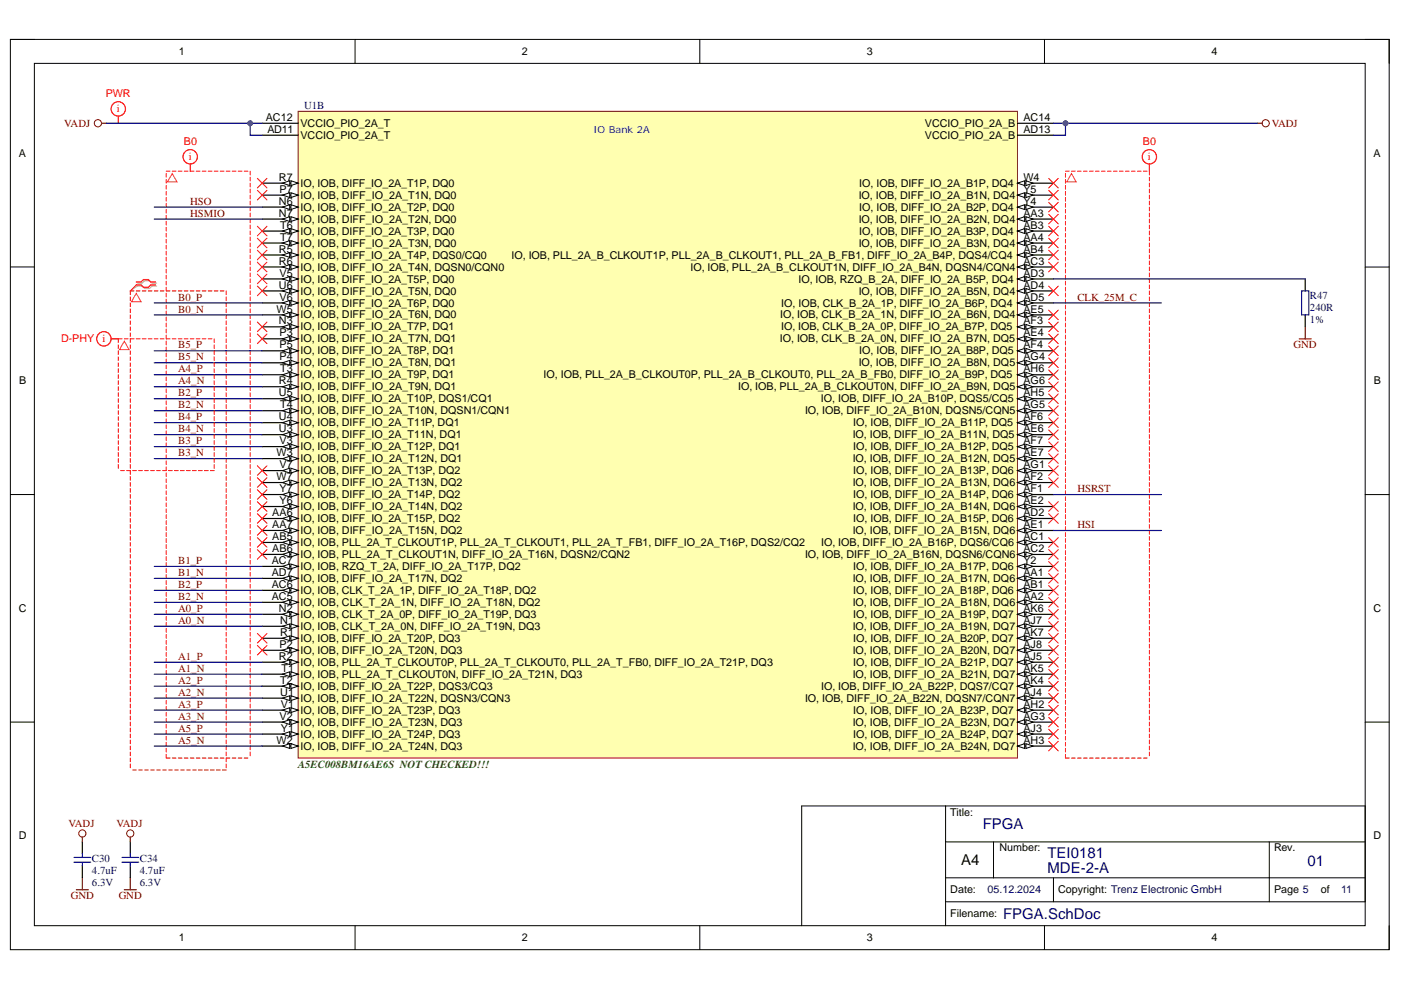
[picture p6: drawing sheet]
<svg xmlns="http://www.w3.org/2000/svg" width="297mm" height="210mm" viewBox="0 0 297 210" stroke-linecap="round" stroke-linejoin="round" font-family="sans-serif">
<defs><g id="words">
<g font-size="3.2" fill="#000080">
<text x="208.4" y="175.8">FPGA</text>
<text x="222.1" y="185.2">MDE-2-A</text>
<text x="222.1" y="181.9">TEI0181</text>
<text x="277.2" y="183.6">01</text>
<text x="212.7" y="194.8">FPGA.SchDoc</text>
</g>
<text font-size="3.2" x="203.8" y="183.4">A4</text>
<g font-size="2.3">
<text x="37.9" y="11.7">1</text>
<text x="110.7" y="11.7">2</text>
<text x="183.8" y="11.7">3</text>
<text x="256.8" y="11.7">4</text>
<text x="56.3" y="25.7">AC12</text>
<text x="56.7" y="28.2">AD11</text>
<text x="63.7" y="29.5">VCCIO_PIO_2A_T</text>
<text x="63.7" y="26.9">VCCIO_PIO_2A_T</text>
<text x="196.1" y="29.5">VCCIO_PIO_2A_B</text>
<text x="196.1" y="26.9">VCCIO_PIO_2A_B</text>
<text x="217" y="28.2">AD13</text>
<text x="217" y="25.7">AC14</text>
<text x="4" y="33.3">A</text>
<text x="291.2" y="33.3">A</text>
<text x="59.1" y="38.3">R7</text>
<text x="59.3" y="40.9">P7</text>
<text x="63.7" y="39.6">IO, IOB, DIFF_IO_2A_T1P, DQ0</text>
<text x="182.2" y="39.6">IO, IOB, DIFF_IO_2A_B1P, DQ4</text>
<text x="217" y="40.9">Y5</text>
<text x="217" y="38.3">W4</text>
<text x="59.1" y="45.9">N7</text>
<text x="59.1" y="43.4">N6</text>
<text x="63.7" y="42.1">IO, IOB, DIFF_IO_2A_T1N, DQ0</text>
<text x="63.7" y="47.2">IO, IOB, DIFF_IO_2A_T2N, DQ0</text>
<text x="63.7" y="44.7">IO, IOB, DIFF_IO_2A_T2P, DQ0</text>
<text x="182.1" y="42.1">IO, IOB, DIFF_IO_2A_B1N, DQ4</text>
<text x="182.1" y="47.2">IO, IOB, DIFF_IO_2A_B2N, DQ4</text>
<text x="182.2" y="44.7">IO, IOB, DIFF_IO_2A_B2P, DQ4</text>
<text x="217" y="45.9">AA3</text>
<text x="217" y="43.4">Y4</text>
<text x="59.1" y="53.6">R5</text>
<text x="59.4" y="51">T7</text>
<text x="59.4" y="48.5">T6</text>
<text x="63.7" y="52.3">IO, IOB, DIFF_IO_2A_T3N, DQ0</text>
<text x="63.7" y="49.7">IO, IOB, DIFF_IO_2A_T3P, DQ0</text>
<text x="182.1" y="52.3">IO, IOB, DIFF_IO_2A_B3N, DQ4</text>
<text x="182.2" y="49.7">IO, IOB, DIFF_IO_2A_B3P, DQ4</text>
<text x="217" y="51">AA4</text>
<text x="217" y="48.5">AB3</text>
<text x="217" y="53.6">AB4</text>
<text x="59.1" y="56.1">R6</text>
<text x="59.3" y="58.7">V5</text>
<text x="63.7" y="57.4">IO, IOB, DIFF_IO_2A_T4N, DQSN0/CQN0</text>
<text x="63.7" y="54.8">IO, IOB, DIFF_IO_2A_T4P, DQS0/CQ0</text>
<text x="63.7" y="59.9">IO, IOB, DIFF_IO_2A_T5P, DQ0</text>
<text x="108.5" y="54.8">IO, IOB, PLL_2A_B_CLKOUT1P, PLL_2A_B_CLKOUT1, PLL_2A_B_FB1, DIFF_IO_2A_B4P, DQS4/CQ4</text>
<text x="146.4" y="57.4">IO, IOB, PLL_2A_B_CLKOUT1N, DIFF_IO_2A_B4N, DQSN4/CQN4</text>
<text x="169.3" y="59.9">IO, IOB, RZQ_B_2A, DIFF_IO_2A_B5P, DQ4</text>
<text x="217" y="56.1">AC3</text>
<text x="217" y="58.7">AD3</text>
<text x="59.1" y="61.2">U6</text>
<text x="59.3" y="63.7">V6</text>
<text x="63.7" y="62.5">IO, IOB, DIFF_IO_2A_T5N, DQ0</text>
<text x="63.7" y="65">IO, IOB, DIFF_IO_2A_T6P, DQ0</text>
<text x="165.6" y="65">IO, IOB, CLK_B_2A_1P, DIFF_IO_2A_B6P, DQ4</text>
<text x="182.1" y="62.5">IO, IOB, DIFF_IO_2A_B5N, DQ4</text>
<text x="217" y="61.2">AD4</text>
<text x="217" y="63.7">AD5</text>
<text x="58.6" y="66.3">W5</text>
<text x="59.1" y="68.8">N3</text>
<text x="59.3" y="71.3">P3</text>
<text x="63.7" y="67.5">IO, IOB, DIFF_IO_2A_T6N, DQ0</text>
<text x="63.7" y="70.1">IO, IOB, DIFF_IO_2A_T7P, DQ1</text>
<text x="165.4" y="67.5">IO, IOB, CLK_B_2A_1N, DIFF_IO_2A_B6N, DQ4</text>
<text x="165.6" y="70.1">IO, IOB, CLK_B_2A_0P, DIFF_IO_2A_B7P, DQ5</text>
<text x="217" y="66.3">AE5</text>
<text x="217" y="71.3">AE4</text>
<text x="217" y="68.8">AF3</text>
<text x="59.3" y="76.4">P4</text>
<text x="59.3" y="73.9">P5</text>
<text x="63.7" y="72.6">IO, IOB, DIFF_IO_2A_T7N, DQ1</text>
<text x="63.7" y="77.7">IO, IOB, DIFF_IO_2A_T8N, DQ1</text>
<text x="63.7" y="75.1">IO, IOB, DIFF_IO_2A_T8P, DQ1</text>
<text x="165.3" y="72.6">IO, IOB, CLK_B_2A_0N, DIFF_IO_2A_B7N, DQ5</text>
<text x="182.1" y="77.7">IO, IOB, DIFF_IO_2A_B8N, DQ5</text>
<text x="182.2" y="75.1">IO, IOB, DIFF_IO_2A_B8P, DQ5</text>
<text x="217" y="76.4">AG4</text>
<text x="217" y="73.9">AF4</text>
<text x="4.1" y="81.5">B</text>
<text x="59.1" y="81.5">R4</text>
<text x="59.4" y="79">T3</text>
<text x="63.7" y="82.8">IO, IOB, DIFF_IO_2A_T9N, DQ1</text>
<text x="63.7" y="80.2">IO, IOB, DIFF_IO_2A_T9P, DQ1</text>
<text x="115.3" y="80.2">IO, IOB, PLL_2A_B_CLKOUT0P, PLL_2A_B_CLKOUT0, PLL_2A_B_FB0, DIFF_IO_2A_B9P, DQ5</text>
<text x="156.5" y="82.8">IO, IOB, PLL_2A_B_CLKOUT0N, DIFF_IO_2A_B9N, DQ5</text>
<text x="217" y="81.5">AG6</text>
<text x="217" y="79">AH6</text>
<text x="291.3" y="81.5">B</text>
<text x="59.1" y="84">U5</text>
<text x="59.1" y="89.1">U4</text>
<text x="59.4" y="86.6">T4</text>
<text x="63.7" y="87.9">IO, IOB, DIFF_IO_2A_T10N, DQSN1/CQN1</text>
<text x="63.7" y="85.3">IO, IOB, DIFF_IO_2A_T10P, DQS1/CQ1</text>
<text x="170.7" y="87.9">IO, IOB, DIFF_IO_2A_B10N, DQSN5/CQN5</text>
<text x="174.1" y="85.3">IO, IOB, DIFF_IO_2A_B10P, DQS5/CQ5</text>
<text x="217" y="86.6">AG5</text>
<text x="217" y="84">AH5</text>
<text x="217" y="89.1">AF6</text>
<text x="59.1" y="91.7">U3</text>
<text x="59.3" y="94.2">V3</text>
<text x="63.7" y="92.9">IO, IOB, DIFF_IO_2A_T11N, DQ1</text>
<text x="63.7" y="90.4">IO, IOB, DIFF_IO_2A_T11P, DQ1</text>
<text x="63.7" y="95.5">IO, IOB, DIFF_IO_2A_T12P, DQ1</text>
<text x="180.8" y="92.9">IO, IOB, DIFF_IO_2A_B11N, DQ5</text>
<text x="180.9" y="90.4">IO, IOB, DIFF_IO_2A_B11P, DQ5</text>
<text x="180.9" y="95.5">IO, IOB, DIFF_IO_2A_B12P, DQ5</text>
<text x="217" y="91.7">AE6</text>
<text x="217" y="94.2">AF7</text>
<text x="58.6" y="96.7">W3</text>
<text x="58.6" y="101.8">W7</text>
<text x="59.3" y="99.3">V7</text>
<text x="63.7" y="98">IO, IOB, DIFF_IO_2A_T12N, DQ1</text>
<text x="63.7" y="100.5">IO, IOB, DIFF_IO_2A_T13P, DQ2</text>
<text x="180.8" y="98">IO, IOB, DIFF_IO_2A_B12N, DQ5</text>
<text x="180.9" y="100.5">IO, IOB, DIFF_IO_2A_B13P, DQ6</text>
<text x="217" y="96.7">AE7</text>
<text x="217" y="101.8">AF2</text>
<text x="217" y="99.3">AG1</text>
<text x="59.3" y="106.9">Y6</text>
<text x="59.3" y="104.3">Y7</text>
<text x="63.7" y="103.1">IO, IOB, DIFF_IO_2A_T13N, DQ2</text>
<text x="63.7" y="105.6">IO, IOB, DIFF_IO_2A_T14P, DQ2</text>
<text x="180.8" y="103.1">IO, IOB, DIFF_IO_2A_B13N, DQ6</text>
<text x="180.9" y="105.6">IO, IOB, DIFF_IO_2A_B14P, DQ6</text>
<text x="217" y="106.9">AE2</text>
<text x="217" y="104.3">AF1</text>
<text x="57.7" y="112">AA7</text>
<text x="57.7" y="109.4">AA6</text>
<text x="63.7" y="108.2">IO, IOB, DIFF_IO_2A_T14N, DQ2</text>
<text x="63.7" y="113.2">IO, IOB, DIFF_IO_2A_T15N, DQ2</text>
<text x="63.7" y="110.7">IO, IOB, DIFF_IO_2A_T15P, DQ2</text>
<text x="180.8" y="108.2">IO, IOB, DIFF_IO_2A_B14N, DQ6</text>
<text x="180.8" y="113.2">IO, IOB, DIFF_IO_2A_B15N, DQ6</text>
<text x="180.9" y="110.7">IO, IOB, DIFF_IO_2A_B15P, DQ6</text>
<text x="217" y="112">AE1</text>
<text x="217" y="109.4">AD2</text>
<text x="57.6" y="119.6">AC7</text>
<text x="57.7" y="117.1">AB6</text>
<text x="57.7" y="114.5">AB5</text>
<text x="63.7" y="118.3">IO, IOB, PLL_2A_T_CLKOUT1N, DIFF_IO_2A_T16N, DQSN2/CQN2</text>
<text x="63.7" y="115.8">IO, IOB, PLL_2A_T_CLKOUT1P, PLL_2A_T_CLKOUT1, PLL_2A_T_FB1, DIFF_IO_2A_T16P, DQS2/CQ2</text>
<text x="170.7" y="118.3">IO, IOB, DIFF_IO_2A_B16N, DQSN6/CQN6</text>
<text x="174.1" y="115.8">IO, IOB, DIFF_IO_2A_B16P, DQS6/CQ6</text>
<text x="217" y="117.1">AC2</text>
<text x="217" y="114.5">AC1</text>
<text x="217" y="119.6">Y2</text>
<text x="57.6" y="122.1">AD7</text>
<text x="57.6" y="124.7">AC6</text>
<text x="63.7" y="123.4">IO, IOB, DIFF_IO_2A_T17N, DQ2</text>
<text x="63.7" y="120.9">IO, IOB, RZQ_T_2A, DIFF_IO_2A_T17P, DQ2</text>
<text x="63.7" y="125.9">IO, IOB, CLK_T_2A_1P, DIFF_IO_2A_T18P, DQ2</text>
<text x="180.8" y="123.4">IO, IOB, DIFF_IO_2A_B17N, DQ6</text>
<text x="180.9" y="120.9">IO, IOB, DIFF_IO_2A_B17P, DQ6</text>
<text x="180.9" y="125.9">IO, IOB, DIFF_IO_2A_B18P, DQ6</text>
<text x="217" y="122.1">AA1</text>
<text x="217" y="124.7">AB1</text>
<text x="4" y="129.7">C</text>
<text x="57.6" y="127.2">AC5</text>
<text x="59.1" y="129.7">N2</text>
<text x="63.7" y="128.5">IO, IOB, CLK_T_2A_1N, DIFF_IO_2A_T18N, DQ2</text>
<text x="63.7" y="131">IO, IOB, CLK_T_2A_0P, DIFF_IO_2A_T19P, DQ3</text>
<text x="180.8" y="128.5">IO, IOB, DIFF_IO_2A_B18N, DQ6</text>
<text x="180.9" y="131">IO, IOB, DIFF_IO_2A_B19P, DQ7</text>
<text x="217" y="127.2">AA2</text>
<text x="217" y="129.7">AK6</text>
<text x="291.2" y="129.7">C</text>
<text x="59.3" y="137.4">P2</text>
<text x="59.4" y="132.3">N1</text>
<text x="59.4" y="134.8">R1</text>
<text x="63.7" y="133.6">IO, IOB, CLK_T_2A_0N, DIFF_IO_2A_T19N, DQ3</text>
<text x="63.7" y="136.1">IO, IOB, DIFF_IO_2A_T20P, DQ3</text>
<text x="180.8" y="133.6">IO, IOB, DIFF_IO_2A_B19N, DQ7</text>
<text x="180.9" y="136.1">IO, IOB, DIFF_IO_2A_B20P, DQ7</text>
<text x="217" y="132.3">AJ7</text>
<text x="217" y="137.4">AJ8</text>
<text x="217" y="134.8">AK7</text>
<text x="59.1" y="139.9">R2</text>
<text x="59.7" y="142.4">T1</text>
<text x="63.7" y="138.6">IO, IOB, DIFF_IO_2A_T20N, DQ3</text>
<text x="63.7" y="143.7">IO, IOB, PLL_2A_T_CLKOUT0N, DIFF_IO_2A_T21N, DQ3</text>
<text x="63.7" y="141.2">IO, IOB, PLL_2A_T_CLKOUT0P, PLL_2A_T_CLKOUT0, PLL_2A_T_FB0, DIFF_IO_2A_T21P, DQ3</text>
<text x="180.8" y="138.6">IO, IOB, DIFF_IO_2A_B20N, DQ7</text>
<text x="180.8" y="143.7">IO, IOB, DIFF_IO_2A_B21N, DQ7</text>
<text x="180.9" y="141.2">IO, IOB, DIFF_IO_2A_B21P, DQ7</text>
<text x="217" y="142.4">AK5</text>
<text x="217" y="139.9">AJ5</text>
<text x="59.4" y="145">T2</text>
<text x="59.4" y="147.5">U1</text>
<text x="63.7" y="148.8">IO, IOB, DIFF_IO_2A_T22N, DQSN3/CQN3</text>
<text x="63.7" y="146.2">IO, IOB, DIFF_IO_2A_T22P, DQS3/CQ3</text>
<text x="170.7" y="148.8">IO, IOB, DIFF_IO_2A_B22N, DQSN7/CQN7</text>
<text x="174.1" y="146.2">IO, IOB, DIFF_IO_2A_B22P, DQS7/CQ7</text>
<text x="217" y="147.5">AJ4</text>
<text x="217" y="145">AK4</text>
<text x="59.3" y="152.6">V2</text>
<text x="59.6" y="150.1">V1</text>
<text x="59.6" y="155.1">Y1</text>
<text x="63.7" y="153.9">IO, IOB, DIFF_IO_2A_T23N, DQ3</text>
<text x="63.7" y="151.3">IO, IOB, DIFF_IO_2A_T23P, DQ3</text>
<text x="180.8" y="153.9">IO, IOB, DIFF_IO_2A_B23N, DQ7</text>
<text x="180.9" y="151.3">IO, IOB, DIFF_IO_2A_B23P, DQ7</text>
<text x="217" y="152.6">AG3</text>
<text x="217" y="150.1">AH2</text>
<text x="217" y="155.1">AJ3</text>
<text x="58.6" y="157.7">W2</text>
<text x="63.7" y="158.9">IO, IOB, DIFF_IO_2A_T24N, DQ3</text>
<text x="63.7" y="156.4">IO, IOB, DIFF_IO_2A_T24P, DQ3</text>
<text x="180.8" y="158.9">IO, IOB, DIFF_IO_2A_B24N, DQ7</text>
<text x="180.9" y="156.4">IO, IOB, DIFF_IO_2A_B24P, DQ7</text>
<text x="217" y="157.7">AH3</text>
<text x="201.5" y="172.9">Title:</text>
<text x="4" y="178">D</text>
<text x="291.2" y="178">D</text>
<text x="211.9" y="180.5">Number:</text>
<text x="270.1" y="180.5">Rev.</text>
<text x="201.5" y="189.4">Date:</text>
<text x="224.4" y="189.4">Copyright: Trenz Electronic GmbH</text>
<text x="270.1" y="189.4">Page 5</text>
<text x="280" y="189.4">of</text>
<text x="201.5" y="194.5">Filename:</text>
<text x="37.9" y="199.6">1</text>
<text x="110.7" y="199.6">2</text>
<text x="183.8" y="199.6">3</text>
<text x="256.8" y="199.6">4</text>
</g>
<g font-size="2.3" fill="#f00">
<text x="22.4" y="20.5">PWR</text>
<text x="24.8" y="23.8">i</text>
<text x="39" y="30.7">B0</text>
<text x="40.1" y="34">i</text>
<text x="242.3" y="30.7">B0</text>
<text x="243.4" y="34">i</text>
<text x="12.9" y="72.6">D-PHY</text>
<text x="21.7" y="72.6">i</text>
</g>
<g font-size="2.3" fill="#000080">
<text x="64.5" y="23.1">U1B</text>
<text x="277.7" y="63.5">R47</text>
<text x="277.7" y="68.5">1%</text>
<text x="277.7" y="66">240R</text>
<text x="19.5" y="182.8">C30</text>
<text x="19.5" y="185.3">4.7uF</text>
<text x="29.7" y="182.8">C34</text>
<text x="29.7" y="185.3">4.7uF</text>
<text x="19.5" y="187.9">6.3V</text>
<text x="29.7" y="187.9">6.3V</text>
<text x="209.4" y="189.4">05.12.2024</text>
<text x="284.3" y="189.4">11</text>
</g>
<g font-size="2.3" fill="#800000">
<text x="13.6" y="26.9">VADJ</text>
<text x="269.6" y="26.9">VADJ</text>
<text x="40.3" y="43.4">HSO</text>
<text x="40.3" y="45.9">HSMIO</text>
<text x="37.8" y="63.7">B0_P</text>
<text x="228.4" y="63.7">CLK_25M_C</text>
<text x="37.8" y="66.3">B0_N</text>
<text x="37.8" y="73.9">B5_P</text>
<text x="37.8" y="76.4">B5_N</text>
<text x="274.3" y="73.9">GND</text>
<text x="37.8" y="78.9">A4_P</text>
<text x="37.8" y="81.5">A4_N</text>
<text x="37.8" y="84">B2_P</text>
<text x="37.8" y="86.5">B2_N</text>
<text x="37.8" y="89.1">B4_P</text>
<text x="37.8" y="94.2">B3_P</text>
<text x="37.8" y="91.7">B4_N</text>
<text x="37.8" y="96.7">B3_N</text>
<text x="228.4" y="104.3">HSRST</text>
<text x="228.4" y="111.9">HSI</text>
<text x="37.8" y="119.6">B1_P</text>
<text x="37.8" y="122.1">B1_N</text>
<text x="37.8" y="124.7">B2_P</text>
<text x="37.8" y="129.7">A0_P</text>
<text x="37.8" y="127.2">B2_N</text>
<text x="37.8" y="132.3">A0_N</text>
<text x="37.8" y="139.9">A1_P</text>
<text x="37.8" y="142.4">A1_N</text>
<text x="37.8" y="145">A2_P</text>
<text x="37.8" y="147.5">A2_N</text>
<text x="37.8" y="150.1">A3_P</text>
<text x="37.8" y="152.6">A3_N</text>
<text x="37.8" y="155.1">A5_P</text>
<text x="37.8" y="157.7">A5_N</text>
<text x="14.5" y="175.4">VADJ</text>
<text x="24.7" y="175.4">VADJ</text>
<text x="15" y="190.7">GND</text>
<text x="25.2" y="190.7">GND</text>
</g>
<text font-size="2.3" fill="#008000" x="63.2" y="162.7">A5EC008BM16AE6S NOT CHECKED!!!</text>
<text font-size="2.1" fill="#00f" x="125.8" y="28.2">IO Bank 2A</text>
</g></defs>
<path d="M2.2 8.4h292.3v193h-292.3z" fill="none" stroke="#000" stroke-width=".21"/>
<path d="M7.3 13.4h282.1v182.9h-282.1z" fill-rule="evenodd" fill="#fff"/>
<g fill="none" stroke="#000" stroke-width=".21">
<path d="M2.2 8.4h5.1M7.3 13.4h282.1v182.9h-282.1zM75.3 8.4v5M148.4 8.4v5M221.4 8.4v5M289.4 8.4h5.1v5M2.2 56.6h5.1M289.4 56.6h5.1M2.2 104.9h5.1M289.4 104.9h5.1M2.2 153.1h5.1M289.4 153.1h5.1"/>
<path d="M200.5 170.9v25.4M200.5 178.5h88.9M210.6 178.5v7.6M269.1 178.5v12.7M75.3 196.3v5.1M148.4 196.3v5.1M200.5 191.2h88.9v-20.3h-119.4v25.4M200.5 186.1h88.9M221.4 196.3v5.1M223.4 186.1v5.1M294.5 196.3v5.1"/>
</g>
<path d="M16.2 188.7h2.5M17.5 186.1v2.6M26.4 188.7h2.5M27.6 186.1v2.6" fill="none" stroke="#800000" stroke-width=".25"/>
<g fill="none" stroke="#f00" stroke-width=".25">
<path d="M40.3 34.8v1.5M243.7 34.8v1.5"/>
<circle cx="40.3" cy="33.2" r="1.52"/>
<circle cx="243.7" cy="33.2" r="1.52"/>
</g>
<path d="M17.5 178.5v2.5M27.6 178.5v2.5M17.5 183.6v2.5M27.6 183.6v2.5" fill="none" stroke="#000" stroke-width=".25"/>
<path d="M15.7 181.8h3.5M15.7 182.8h3.5M17.5 181v.8M17.5 182.8v.8M25.8 181.8h3.6M25.8 182.8h3.6M27.6 181v.8M27.6 182.8v.8" fill="none" stroke="#00f" stroke-width=".25"/>
<g fill="none" stroke="#f00" stroke-width=".21">
<path d="M35.2 36.3h.8M35.2 36.8v.8M35.2 38v.8M35.2 39.3v.8M36.5 36.3h.8M37.8 36.3h.8M39.1 36.3h.8M40.3 36.3h.8M41.6 36.3h.8M42.9 36.3h.8M44.1 36.3h.8M45.4 36.3h.8"/>
<path d="M46.7 36.3h.8M48 36.3h.8M49.2 36.3h.8M50.5 36.3h.8M51.8 36.3h.8M53 36.3v.8M53 37.6v.8M53 38.8v.8M225.9 36.8v.8M225.9 38v.8M225.9 39.3v.8M225.9 36.3h.8"/>
<path d="M227.2 36.3h.8M228.4 36.3h.8M229.7 36.3h.8M231 36.3h.8M232.3 36.3h.8M233.5 36.3h.8M234.8 36.3h.8M236.1 36.3h.8M237.3 36.3h.8M238.6 36.3h.8M239.9 36.3h.8M241.2 36.3h.7"/>
<path d="M242.4 36.3h.8M243.7 36.3v.8M243.7 37.6v.8M243.7 38.8v.8M35.2 40.6v.8M35.2 41.8v.8M35.2 43.1v.8M35.2 44.4v.8M35.2 45.7v.7M35.2 46.9v.8M35.2 48.2v.8M35.2 49.5v.8"/>
<path d="M35.2 50.7v.8M35.2 52v.8M35.2 53.3v.8M35.2 54.5v.8M35.2 55.8v.8M35.2 57.1v.8M35.2 58.4v.7M35.2 59.6v.8M53 40.1v.8M53 41.4v.8M53 42.6v.8M53 43.9v.8"/>
<path d="M53 45.2v.8M53 46.4v.8M53 47.7v.8M53 49v.8M53 50.3v.8M53 51.5v.8M53 52.8v.8M53 54.1v.8M53 55.3v.8M53 56.6v.8M53 57.9v.8M53 59.1v.8"/>
<path d="M225.9 40.6v.8M225.9 41.8v.8M225.9 43.1v.8M225.9 44.4v.8M225.9 45.7v.8M225.9 46.9v.8M225.9 48.2v.8M225.9 49.5v.8M225.9 50.7v.8M225.9 52v.8M225.9 53.3v.8M225.9 54.5v.8"/>
<path d="M225.9 55.8v.8M225.9 57.1v.8M225.9 58.4v.7M225.9 59.6v.8M243.7 40.1v.8M243.7 41.4v.8M243.7 42.6v.8M243.7 43.9v.8M243.7 45.2v.8M243.7 46.5v.7M243.7 47.7v.8M243.7 49v.8"/>
<path d="M243.7 50.3v.8M243.7 51.5v.8M243.7 52.8v.8M243.7 54.1v.8M243.7 55.3v.8M243.7 56.6v.8M243.7 57.9v.8M243.7 59.1v.8M35.2 60.9v.8M35.2 62.2v.8M35.2 63.4v.8M35.2 64.7v.8"/>
<path d="M35.2 66v.8M35.2 67.2v.8M35.2 68.5v.8M35.2 69.8v.8M35.2 71v.8M35.2 72.3v.8M35.2 73.6v.8M35.2 74.9v.8M35.2 76.1v.8M35.2 77.4v.8M35.2 78.7v.8M35.2 79.9v.8"/>
<path d="M53 60.4v.8M53 61.7v.8M53 63v.7M53 64.2v.8M53 65.5v.8M53 66.8v.8M53 68v.8M53 69.3v.8M53 70.6v.8M53 71.8v.8M53 73.1v.8M53 74.4v.8"/>
<path d="M53 75.7v.7M53 76.9v.8M53 78.2v.8M53 79.5v.8M225.9 60.9v.8M225.9 62.2v.8M225.9 63.4v.8M225.9 64.7v.8M225.9 66v.8M225.9 67.2v.8M225.9 68.5v.8M225.9 69.8v.8"/>
<path d="M225.9 71.1v.7M225.9 72.3v.8M225.9 73.6v.8M225.9 74.9v.8M225.9 76.1v.8M225.9 77.4v.8M225.9 78.7v.8M225.9 79.9v.8M243.7 60.4v.8M243.7 61.7v.8M243.7 63v.8M243.7 64.2v.8"/>
<path d="M243.7 65.5v.8M243.7 66.8v.8M243.7 68v.8M243.7 69.3v.8M243.7 70.6v.8M243.7 71.8v.8M243.7 73.1v.8M243.7 74.4v.8M243.7 75.7v.8M243.7 76.9v.8M243.7 78.2v.8M243.7 79.5v.8"/>
<path d="M35.2 81.2v.8M35.2 82.5v.8M35.2 83.7v.8M35.2 85v.8M35.2 86.3v.8M35.2 87.6v.7M35.2 88.8v.8M35.2 90.1v.8M35.2 91.4v.8M35.2 92.6v.8M35.2 93.9v.8M35.2 95.2v.8"/>
<path d="M35.2 96.4v.8M35.2 97.7v.8M35.2 99v.8M53 80.7v.8M53 82v.8M53 83.3v.8M53 84.5v.8M53 85.8v.8M53 87.1v.8M53 88.3v.8M53 89.6v.8M53 90.9v.8"/>
<path d="M53 92.2v.7M53 93.4v.8M53 94.7v.8M53 96v.8M53 97.2v.8M53 98.5v.8M53 99.8v.8M225.9 81.2v.8M225.9 82.5v.8M225.9 83.8v.7M225.9 85v.8M225.9 86.3v.8"/>
<path d="M225.9 87.6v.7M225.9 88.8v.8M225.9 90.1v.8M225.9 91.4v.8M225.9 92.6v.8M225.9 93.9v.8M225.9 95.2v.8M225.9 96.4v.8M225.9 97.7v.8M225.9 99v.8M243.7 80.7v.8M243.7 82v.8"/>
<path d="M243.7 83.3v.8M243.7 84.5v.8M243.7 85.8v.8M243.7 87.1v.8M243.7 88.3v.8M243.7 89.6v.8M243.7 90.9v.8M243.7 92.2v.8M243.7 93.4v.8M243.7 94.7v.8M243.7 96v.8M243.7 97.2v.8"/>
<path d="M243.7 98.5v.8M243.7 99.8v.8M35.2 100.3v.7M35.2 101.5v.8M35.2 102.8v.8M35.2 104.1v.8M35.2 105.3v.8M35.2 106.6v.8M35.2 107.9v.8M35.2 109.1v.8M35.2 110.4v.8M35.2 111.7v.8"/>
<path d="M35.2 112.9v.8M35.2 114.2v.8M35.2 115.5v.8M35.2 116.8v.8M35.2 118v.8M35.2 119.3v.8M53 101v.8M53 102.3v.8M53 103.6v.8M53 104.9v.7M53 106.1v.8M53 107.4v.8"/>
<path d="M53 108.7v.8M53 109.9v.8M53 111.2v.8M53 112.5v.8M53 113.7v.8M53 115v.8M53 116.3v.8M53 117.6v.7M53 118.8v.8M225.9 100.3v.7M225.9 101.5v.8M225.9 102.8v.8"/>
<path d="M225.9 104.1v.8M225.9 105.3v.8M225.9 106.6v.8M225.9 107.9v.8M225.9 109.1v.8M225.9 110.4v.8M225.9 111.7v.8M225.9 113v.7M225.9 114.2v.8M225.9 115.5v.8M225.9 116.8v.8M225.9 118v.8"/>
<path d="M225.9 119.3v.8M243.7 101v.8M243.7 102.3v.8M243.7 103.6v.8M243.7 104.9v.8M243.7 106.1v.8M243.7 107.4v.8M243.7 108.7v.8M243.7 109.9v.8M243.7 111.2v.8M243.7 112.5v.8M243.7 113.7v.8"/>
<path d="M243.7 115v.8M243.7 116.3v.8M243.7 117.6v.7M243.7 118.8v.8M35.2 120.6v.8M35.2 121.8v.8M35.2 123.1v.8M35.2 124.4v.8M35.2 125.6v.8M35.2 126.9v.8M35.2 128.2v.8M35.2 129.5v.8"/>
<path d="M35.2 130.7v.8M35.2 132v.8M35.2 133.3v.8M35.2 134.5v.8M35.2 135.8v.8M35.2 137.1v.8M35.2 138.3v.8M35.2 139.6v.8M53 120.1v.8M53 121.4v.8M53 122.6v.8M53 123.9v.8"/>
<path d="M53 125.2v.8M53 126.4v.8M53 127.7v.8M53 129v.8M53 130.3v.7M53 131.5v.8M53 132.8v.8M53 134.1v.8M53 135.3v.8M53 136.6v.8M53 137.9v.8M53 139.1v.8"/>
<path d="M225.9 120.6v.8M225.9 121.8v.8M225.9 123.1v.8M225.9 124.4v.8M225.9 125.6v.8M225.9 126.9v.8M225.9 128.2v.8M225.9 129.5v.8M225.9 130.7v.8M225.9 132v.8M225.9 133.3v.8M225.9 134.5v.8"/>
<path d="M225.9 135.8v.8M225.9 137.1v.8M225.9 138.3v.8M225.9 139.6v.8M243.7 120.1v.8M243.7 121.4v.8M243.7 122.6v.8M243.7 123.9v.8M243.7 125.2v.8M243.7 126.4v.8M243.7 127.7v.8M243.7 129v.8"/>
<path d="M243.7 130.3v.7M243.7 131.5v.8M243.7 132.8v.8M243.7 134.1v.8M243.7 135.3v.8M243.7 136.6v.8M243.7 137.9v.8M243.7 139.1v.8M35.2 159.9v.8h.8M35.2 140.9v.8M35.2 142.2v.7M35.2 143.4v.8"/>
<path d="M35.2 144.7v.8M35.2 146v.8M35.2 147.2v.8M35.2 148.5v.8M35.2 149.8v.8M35.2 151v.8M35.2 152.3v.8M35.2 153.6v.8M35.2 154.8v.8M35.2 156.1v.8M35.2 157.4v.8M35.2 158.7v.7"/>
<path d="M53 140.4v.8M53 141.7v.8M53 142.9v.8M53 144.2v.8M53 145.5v.8M53 146.8v.7M53 148v.8M53 149.3v.8M53 150.6v.8M53 151.8v.8M53 153.1v.8M53 154.4v.8"/>
<path d="M53 155.6v.8M53 156.9v.8M53 158.2v.8M53 159.4v.8M225.9 140.9v.8M225.9 142.2v.7M225.9 143.4v.8M225.9 144.7v.8M225.9 146v.8M225.9 147.2v.8M225.9 148.5v.8M225.9 149.8v.8"/>
<path d="M225.9 151v.8M225.9 152.3v.8M225.9 153.6v.8M225.9 154.8v.8M225.9 156.1v.8M225.9 157.4v.8M225.9 158.7v.8M225.9 159.9v.8h.8M243.7 140.4v.8M243.7 141.7v.8M243.7 142.9v.8M243.7 144.2v.8"/>
<path d="M243.7 145.5v.8M243.7 146.8v.7M243.7 148v.8M243.7 149.3v.8M243.7 150.6v.8M243.7 151.8v.8M243.7 153.1v.8M243.7 154.4v.8M243.7 155.6v.8M243.7 156.9v.8M243.7 158.2v.8M243.7 159.5v.7"/>
<path d="M36.5 160.7h.8M37.8 160.7h.8M39.1 160.7h.8M40.3 160.7h.8M41.6 160.7h.8M42.9 160.7h.8M44.1 160.7h.8M45.4 160.7h.8M46.7 160.7h.8M48 160.7h.8M49.2 160.7h.8M50.5 160.7h.8"/>
<path d="M51.8 160.7h.8M227.2 160.7h.8M228.4 160.7h.8M229.7 160.7h.8M231 160.7h.8M232.3 160.7h.8M233.5 160.7h.8M234.8 160.7h.8M236.1 160.7h.8M237.3 160.7h.8M238.6 160.7h.8M239.9 160.7h.8"/>
<path d="M241.2 160.7h.7M242.4 160.7h.8"/>
</g>
<path d="M36.5 36.8l1 1.8h-2zM227.2 36.8l1 1.8h-2z" fill="none" stroke="#f33" stroke-width=".21"/>
<path d="M63.2 23.6h152.5v137.1h-152.5z" fill-rule="evenodd" fill="#ffffb0"/>
<path d="M63.2 23.6h152.5v137.1h-152.5z" fill="none" stroke="#800000" stroke-width=".21"/>
<path d="M55.6 28.7h7.6M55.6 26.1h7.6M215.7 28.7h7.7M215.7 26.1h7.7M55.6 41.4h7.6" fill="none" stroke="#000" stroke-width=".25"/>
<path d="M61.7 40.9l1.5 .5-1.5 .5z" fill="#f8fcff"/>
<path d="M61.7 40.9l1.5 .5-1.5 .5z" fill="none" stroke="#000" stroke-width=".21"/>
<path d="M59.9 41.4l1.5-.5v1z" fill="#f8fcff"/>
<path d="M59.9 41.4l1.5-.5v1z" fill="none" stroke="#000" stroke-width=".21"/>
<path d="M55.6 38.8h7.6" fill="none" stroke="#000" stroke-width=".25"/>
<path d="M61.7 38.3l1.5 .5-1.5 .5z" fill="#f8fcff"/>
<path d="M61.7 38.3l1.5 .5-1.5 .5z" fill="none" stroke="#000" stroke-width=".21"/>
<path d="M59.9 38.8l1.5-.5v1z" fill="#f8fcff"/>
<path d="M59.9 38.8l1.5-.5v1z" fill="none" stroke="#000" stroke-width=".21"/>
<path d="M55.6 46.4h7.6" fill="none" stroke="#000" stroke-width=".25"/>
<path d="M61.7 45.9l1.5 .5-1.5 .6z" fill="#f8fcff"/>
<path d="M61.7 45.9l1.5 .5-1.5 .6z" fill="none" stroke="#000" stroke-width=".21"/>
<path d="M59.9 46.4l1.5-.5v1.1z" fill="#f8fcff"/>
<path d="M59.9 46.4l1.5-.5v1.1z" fill="none" stroke="#000" stroke-width=".21"/>
<path d="M55.6 43.9h7.6" fill="none" stroke="#000" stroke-width=".25"/>
<path d="M61.7 43.4l1.5 .5-1.5 .5z" fill="#f8fcff"/>
<path d="M61.7 43.4l1.5 .5-1.5 .5z" fill="none" stroke="#000" stroke-width=".21"/>
<path d="M59.9 43.9l1.5-.5v1z" fill="#f8fcff"/>
<path d="M59.9 43.9l1.5-.5v1z" fill="none" stroke="#000" stroke-width=".21"/>
<path d="M55.6 51.5h7.6" fill="none" stroke="#000" stroke-width=".25"/>
<path d="M61.7 51l1.5 .5-1.5 .5z" fill="#f8fcff"/>
<path d="M61.7 51l1.5 .5-1.5 .5z" fill="none" stroke="#000" stroke-width=".21"/>
<path d="M59.9 51.5l1.5-.5v1z" fill="#f8fcff"/>
<path d="M59.9 51.5l1.5-.5v1z" fill="none" stroke="#000" stroke-width=".21"/>
<path d="M55.6 49h7.6" fill="none" stroke="#000" stroke-width=".25"/>
<path d="M61.7 48.5l1.5 .5-1.5 .5z" fill="#f8fcff"/>
<path d="M61.7 48.5l1.5 .5-1.5 .5z" fill="none" stroke="#000" stroke-width=".21"/>
<path d="M59.9 49l1.5-.5v1z" fill="#f8fcff"/>
<path d="M59.9 49l1.5-.5v1z" fill="none" stroke="#000" stroke-width=".21"/>
<path d="M55.6 56.6h7.6" fill="none" stroke="#000" stroke-width=".25"/>
<path d="M61.7 56.1l1.5 .5-1.5 .5z" fill="#f8fcff"/>
<path d="M61.7 56.1l1.5 .5-1.5 .5z" fill="none" stroke="#000" stroke-width=".21"/>
<path d="M59.9 56.6l1.5-.5v1z" fill="#f8fcff"/>
<path d="M59.9 56.6l1.5-.5v1z" fill="none" stroke="#000" stroke-width=".21"/>
<path d="M55.6 54.1h7.6" fill="none" stroke="#000" stroke-width=".25"/>
<path d="M61.7 53.6l1.5 .5-1.5 .5z" fill="#f8fcff"/>
<path d="M61.7 53.6l1.5 .5-1.5 .5z" fill="none" stroke="#000" stroke-width=".21"/>
<path d="M59.9 54.1l1.5-.5v1z" fill="#f8fcff"/>
<path d="M59.9 54.1l1.5-.5v1z" fill="none" stroke="#000" stroke-width=".21"/>
<path d="M55.6 61.7h7.6" fill="none" stroke="#000" stroke-width=".25"/>
<path d="M61.7 61.2l1.5 .5-1.5 .5z" fill="#f8fcff"/>
<path d="M61.7 61.2l1.5 .5-1.5 .5z" fill="none" stroke="#000" stroke-width=".21"/>
<path d="M59.9 61.7l1.5-.5v1z" fill="#f8fcff"/>
<path d="M59.9 61.7l1.5-.5v1z" fill="none" stroke="#000" stroke-width=".21"/>
<path d="M55.6 59.1h7.6" fill="none" stroke="#000" stroke-width=".25"/>
<path d="M61.7 58.6l1.5 .5-1.5 .6z" fill="#f8fcff"/>
<path d="M61.7 58.6l1.5 .5-1.5 .6z" fill="none" stroke="#000" stroke-width=".21"/>
<path d="M59.9 59.1l1.5-.5v1.1z" fill="#f8fcff"/>
<path d="M59.9 59.1l1.5-.5v1.1z" fill="none" stroke="#000" stroke-width=".21"/>
<path d="M55.6 66.8h7.6" fill="none" stroke="#000" stroke-width=".25"/>
<path d="M61.7 66.3l1.5 .5-1.5 .5z" fill="#f8fcff"/>
<path d="M61.7 66.3l1.5 .5-1.5 .5z" fill="none" stroke="#000" stroke-width=".21"/>
<path d="M59.9 66.8l1.5-.5v1z" fill="#f8fcff"/>
<path d="M59.9 66.8l1.5-.5v1z" fill="none" stroke="#000" stroke-width=".21"/>
<path d="M55.6 64.2h7.6" fill="none" stroke="#000" stroke-width=".25"/>
<path d="M61.7 63.7l1.5 .5-1.5 .5z" fill="#f8fcff"/>
<path d="M61.7 63.7l1.5 .5-1.5 .5z" fill="none" stroke="#000" stroke-width=".21"/>
<path d="M59.9 64.2l1.5-.5v1z" fill="#f8fcff"/>
<path d="M59.9 64.2l1.5-.5v1z" fill="none" stroke="#000" stroke-width=".21"/>
<path d="M55.6 71.8h7.6" fill="none" stroke="#000" stroke-width=".25"/>
<path d="M61.7 71.3l1.5 .5-1.5 .5z" fill="#f8fcff"/>
<path d="M61.7 71.3l1.5 .5-1.5 .5z" fill="none" stroke="#000" stroke-width=".21"/>
<path d="M59.9 71.8l1.5-.5v1z" fill="#f8fcff"/>
<path d="M59.9 71.8l1.5-.5v1z" fill="none" stroke="#000" stroke-width=".21"/>
<path d="M55.6 69.3h7.6" fill="none" stroke="#000" stroke-width=".25"/>
<path d="M61.7 68.8l1.5 .5-1.5 .5z" fill="#f8fcff"/>
<path d="M61.7 68.8l1.5 .5-1.5 .5z" fill="none" stroke="#000" stroke-width=".21"/>
<path d="M59.9 69.3l1.5-.5v1z" fill="#f8fcff"/>
<path d="M59.9 69.3l1.5-.5v1z" fill="none" stroke="#000" stroke-width=".21"/>
<path d="M55.6 76.9h7.6" fill="none" stroke="#000" stroke-width=".25"/>
<path d="M61.7 76.4l1.5 .5-1.5 .5z" fill="#f8fcff"/>
<path d="M61.7 76.4l1.5 .5-1.5 .5z" fill="none" stroke="#000" stroke-width=".21"/>
<path d="M59.9 76.9l1.5-.5v1z" fill="#f8fcff"/>
<path d="M59.9 76.9l1.5-.5v1z" fill="none" stroke="#000" stroke-width=".21"/>
<path d="M55.6 74.4h7.6" fill="none" stroke="#000" stroke-width=".25"/>
<path d="M61.7 73.9l1.5 .5-1.5 .5z" fill="#f8fcff"/>
<path d="M61.7 73.9l1.5 .5-1.5 .5z" fill="none" stroke="#000" stroke-width=".21"/>
<path d="M59.9 74.4l1.5-.5v1z" fill="#f8fcff"/>
<path d="M59.9 74.4l1.5-.5v1z" fill="none" stroke="#000" stroke-width=".21"/>
<path d="M55.6 82h7.6" fill="none" stroke="#000" stroke-width=".25"/>
<path d="M61.7 81.5l1.5 .5-1.5 .5z" fill="#f8fcff"/>
<path d="M61.7 81.5l1.5 .5-1.5 .5z" fill="none" stroke="#000" stroke-width=".21"/>
<path d="M59.9 82l1.5-.5v1z" fill="#f8fcff"/>
<path d="M59.9 82l1.5-.5v1z" fill="none" stroke="#000" stroke-width=".21"/>
<path d="M55.6 79.5h7.6" fill="none" stroke="#000" stroke-width=".25"/>
<path d="M61.7 79l1.5 .5-1.5 .5z" fill="#f8fcff"/>
<path d="M61.7 79l1.5 .5-1.5 .5z" fill="none" stroke="#000" stroke-width=".21"/>
<path d="M59.9 79.5l1.5-.5v1z" fill="#f8fcff"/>
<path d="M59.9 79.5l1.5-.5v1z" fill="none" stroke="#000" stroke-width=".21"/>
<path d="M55.6 87.1h7.6" fill="none" stroke="#000" stroke-width=".25"/>
<path d="M61.7 86.6l1.5 .5-1.5 .5z" fill="#f8fcff"/>
<path d="M61.7 86.6l1.5 .5-1.5 .5z" fill="none" stroke="#000" stroke-width=".21"/>
<path d="M59.9 87.1l1.5-.5v1z" fill="#f8fcff"/>
<path d="M59.9 87.1l1.5-.5v1z" fill="none" stroke="#000" stroke-width=".21"/>
<path d="M55.6 84.5h7.6" fill="none" stroke="#000" stroke-width=".25"/>
<path d="M61.7 84l1.5 .5-1.5 .5z" fill="#f8fcff"/>
<path d="M61.7 84l1.5 .5-1.5 .5z" fill="none" stroke="#000" stroke-width=".21"/>
<path d="M59.9 84.5l1.5-.5v1z" fill="#f8fcff"/>
<path d="M59.9 84.5l1.5-.5v1z" fill="none" stroke="#000" stroke-width=".21"/>
<path d="M55.6 92.2h7.6" fill="none" stroke="#000" stroke-width=".25"/>
<path d="M61.7 91.6l1.5 .6-1.5 .5z" fill="#f8fcff"/>
<path d="M61.7 91.6l1.5 .6-1.5 .5z" fill="none" stroke="#000" stroke-width=".21"/>
<path d="M59.9 92.2l1.5-.6v1.1z" fill="#f8fcff"/>
<path d="M59.9 92.2l1.5-.6v1.1z" fill="none" stroke="#000" stroke-width=".21"/>
<path d="M55.6 89.6h7.6" fill="none" stroke="#000" stroke-width=".25"/>
<path d="M61.7 89.1l1.5 .5-1.5 .5z" fill="#f8fcff"/>
<path d="M61.7 89.1l1.5 .5-1.5 .5z" fill="none" stroke="#000" stroke-width=".21"/>
<path d="M59.9 89.6l1.5-.5v1z" fill="#f8fcff"/>
<path d="M59.9 89.6l1.5-.5v1z" fill="none" stroke="#000" stroke-width=".21"/>
<path d="M55.6 97.2h7.6" fill="none" stroke="#000" stroke-width=".25"/>
<path d="M61.7 96.7l1.5 .5-1.5 .5z" fill="#f8fcff"/>
<path d="M61.7 96.7l1.5 .5-1.5 .5z" fill="none" stroke="#000" stroke-width=".21"/>
<path d="M59.9 97.2l1.5-.5v1z" fill="#f8fcff"/>
<path d="M59.9 97.2l1.5-.5v1z" fill="none" stroke="#000" stroke-width=".21"/>
<path d="M55.6 94.7h7.6" fill="none" stroke="#000" stroke-width=".25"/>
<path d="M61.7 94.2l1.5 .5-1.5 .5z" fill="#f8fcff"/>
<path d="M61.7 94.2l1.5 .5-1.5 .5z" fill="none" stroke="#000" stroke-width=".21"/>
<path d="M59.9 94.7l1.5-.5v1z" fill="#f8fcff"/>
<path d="M59.9 94.7l1.5-.5v1z" fill="none" stroke="#000" stroke-width=".21"/>
<path d="M55.6 102.3h7.6" fill="none" stroke="#000" stroke-width=".25"/>
<path d="M61.7 101.8l1.5 .5-1.5 .5z" fill="#f8fcff"/>
<path d="M61.7 101.8l1.5 .5-1.5 .5z" fill="none" stroke="#000" stroke-width=".21"/>
<path d="M59.9 102.3l1.5-.5v1z" fill="#f8fcff"/>
<path d="M59.9 102.3l1.5-.5v1z" fill="none" stroke="#000" stroke-width=".21"/>
<path d="M55.6 99.8h7.6" fill="none" stroke="#000" stroke-width=".25"/>
<path d="M61.7 99.3l1.5 .5-1.5 .5z" fill="#f8fcff"/>
<path d="M61.7 99.3l1.5 .5-1.5 .5z" fill="none" stroke="#000" stroke-width=".21"/>
<path d="M59.9 99.8l1.5-.5v1z" fill="#f8fcff"/>
<path d="M59.9 99.8l1.5-.5v1z" fill="none" stroke="#000" stroke-width=".21"/>
<path d="M55.6 107.4h7.6" fill="none" stroke="#000" stroke-width=".25"/>
<path d="M61.7 106.9l1.5 .5-1.5 .5z" fill="#f8fcff"/>
<path d="M61.7 106.9l1.5 .5-1.5 .5z" fill="none" stroke="#000" stroke-width=".21"/>
<path d="M59.9 107.4l1.5-.5v1z" fill="#f8fcff"/>
<path d="M59.9 107.4l1.5-.5v1z" fill="none" stroke="#000" stroke-width=".21"/>
<path d="M55.6 104.9h7.6" fill="none" stroke="#000" stroke-width=".25"/>
<path d="M61.7 104.3l1.5 .6-1.5 .5z" fill="#f8fcff"/>
<path d="M61.7 104.3l1.5 .6-1.5 .5z" fill="none" stroke="#000" stroke-width=".21"/>
<path d="M59.9 104.9l1.5-.6v1.1z" fill="#f8fcff"/>
<path d="M59.9 104.9l1.5-.6v1.1z" fill="none" stroke="#000" stroke-width=".21"/>
<path d="M55.6 112.5h7.6" fill="none" stroke="#000" stroke-width=".25"/>
<path d="M61.7 112l1.5 .5-1.5 .5z" fill="#f8fcff"/>
<path d="M61.7 112l1.5 .5-1.5 .5z" fill="none" stroke="#000" stroke-width=".21"/>
<path d="M59.9 112.5l1.5-.5v1z" fill="#f8fcff"/>
<path d="M59.9 112.5l1.5-.5v1z" fill="none" stroke="#000" stroke-width=".21"/>
<path d="M55.6 109.9h7.6" fill="none" stroke="#000" stroke-width=".25"/>
<path d="M61.7 109.4l1.5 .5-1.5 .5z" fill="#f8fcff"/>
<path d="M61.7 109.4l1.5 .5-1.5 .5z" fill="none" stroke="#000" stroke-width=".21"/>
<path d="M59.9 109.9l1.5-.5v1z" fill="#f8fcff"/>
<path d="M59.9 109.9l1.5-.5v1z" fill="none" stroke="#000" stroke-width=".21"/>
<path d="M55.6 117.6h7.6" fill="none" stroke="#000" stroke-width=".25"/>
<path d="M61.7 117l1.5 .6-1.5 .5z" fill="#f8fcff"/>
<path d="M61.7 117l1.5 .6-1.5 .5z" fill="none" stroke="#000" stroke-width=".21"/>
<path d="M59.9 117.6l1.5-.6v1.1z" fill="#f8fcff"/>
<path d="M59.9 117.6l1.5-.6v1.1z" fill="none" stroke="#000" stroke-width=".21"/>
<path d="M55.6 115h7.6" fill="none" stroke="#000" stroke-width=".25"/>
<path d="M61.7 114.5l1.5 .5-1.5 .5z" fill="#f8fcff"/>
<path d="M61.7 114.5l1.5 .5-1.5 .5z" fill="none" stroke="#000" stroke-width=".21"/>
<path d="M59.9 115l1.5-.5v1z" fill="#f8fcff"/>
<path d="M59.9 115l1.5-.5v1z" fill="none" stroke="#000" stroke-width=".21"/>
<path d="M55.6 122.6h7.6" fill="none" stroke="#000" stroke-width=".25"/>
<path d="M61.7 122.1l1.5 .5-1.5 .5z" fill="#f8fcff"/>
<path d="M61.7 122.1l1.5 .5-1.5 .5z" fill="none" stroke="#000" stroke-width=".21"/>
<path d="M59.9 122.6l1.5-.5v1z" fill="#f8fcff"/>
<path d="M59.9 122.6l1.5-.5v1z" fill="none" stroke="#000" stroke-width=".21"/>
<path d="M55.6 120.1h7.6" fill="none" stroke="#000" stroke-width=".25"/>
<path d="M61.7 119.6l1.5 .5-1.5 .5z" fill="#f8fcff"/>
<path d="M61.7 119.6l1.5 .5-1.5 .5z" fill="none" stroke="#000" stroke-width=".21"/>
<path d="M59.9 120.1l1.5-.5v1z" fill="#f8fcff"/>
<path d="M59.9 120.1l1.5-.5v1z" fill="none" stroke="#000" stroke-width=".21"/>
<path d="M55.6 127.7h7.6" fill="none" stroke="#000" stroke-width=".25"/>
<path d="M61.7 127.2l1.5 .5-1.5 .5z" fill="#f8fcff"/>
<path d="M61.7 127.2l1.5 .5-1.5 .5z" fill="none" stroke="#000" stroke-width=".21"/>
<path d="M59.9 127.7l1.5-.5v1z" fill="#f8fcff"/>
<path d="M59.9 127.7l1.5-.5v1z" fill="none" stroke="#000" stroke-width=".21"/>
<path d="M55.6 125.2h7.6" fill="none" stroke="#000" stroke-width=".25"/>
<path d="M61.7 124.7l1.5 .5-1.5 .5z" fill="#f8fcff"/>
<path d="M61.7 124.7l1.5 .5-1.5 .5z" fill="none" stroke="#000" stroke-width=".21"/>
<path d="M59.9 125.2l1.5-.5v1z" fill="#f8fcff"/>
<path d="M59.9 125.2l1.5-.5v1z" fill="none" stroke="#000" stroke-width=".21"/>
<path d="M55.6 132.8h7.6" fill="none" stroke="#000" stroke-width=".25"/>
<path d="M61.7 132.3l1.5 .5-1.5 .5z" fill="#f8fcff"/>
<path d="M61.7 132.3l1.5 .5-1.5 .5z" fill="none" stroke="#000" stroke-width=".21"/>
<path d="M59.9 132.8l1.5-.5v1z" fill="#f8fcff"/>
<path d="M59.9 132.8l1.5-.5v1z" fill="none" stroke="#000" stroke-width=".21"/>
<path d="M55.6 130.3h7.6" fill="none" stroke="#000" stroke-width=".25"/>
<path d="M61.7 129.7l1.5 .6-1.5 .5z" fill="#f8fcff"/>
<path d="M61.7 129.7l1.5 .6-1.5 .5z" fill="none" stroke="#000" stroke-width=".21"/>
<path d="M59.9 130.3l1.5-.6v1.1z" fill="#f8fcff"/>
<path d="M59.9 130.3l1.5-.6v1.1z" fill="none" stroke="#000" stroke-width=".21"/>
<path d="M55.6 137.9h7.6" fill="none" stroke="#000" stroke-width=".25"/>
<path d="M61.7 137.4l1.5 .5-1.5 .5z" fill="#f8fcff"/>
<path d="M61.7 137.4l1.5 .5-1.5 .5z" fill="none" stroke="#000" stroke-width=".21"/>
<path d="M59.9 137.9l1.5-.5v1z" fill="#f8fcff"/>
<path d="M59.9 137.9l1.5-.5v1z" fill="none" stroke="#000" stroke-width=".21"/>
<path d="M55.6 135.3h7.6" fill="none" stroke="#000" stroke-width=".25"/>
<path d="M61.7 134.8l1.5 .5-1.5 .5z" fill="#f8fcff"/>
<path d="M61.7 134.8l1.5 .5-1.5 .5z" fill="none" stroke="#000" stroke-width=".21"/>
<path d="M59.9 135.3l1.5-.5v1z" fill="#f8fcff"/>
<path d="M59.9 135.3l1.5-.5v1z" fill="none" stroke="#000" stroke-width=".21"/>
<path d="M55.6 142.9h7.6" fill="none" stroke="#000" stroke-width=".25"/>
<path d="M61.7 142.4l1.5 .5-1.5 .5z" fill="#f8fcff"/>
<path d="M61.7 142.4l1.5 .5-1.5 .5z" fill="none" stroke="#000" stroke-width=".21"/>
<path d="M59.9 142.9l1.5-.5v1z" fill="#f8fcff"/>
<path d="M59.9 142.9l1.5-.5v1z" fill="none" stroke="#000" stroke-width=".21"/>
<path d="M55.6 140.4h7.6" fill="none" stroke="#000" stroke-width=".25"/>
<path d="M61.7 139.9l1.5 .5-1.5 .5z" fill="#f8fcff"/>
<path d="M61.7 139.9l1.5 .5-1.5 .5z" fill="none" stroke="#000" stroke-width=".21"/>
<path d="M59.9 140.4l1.5-.5v1z" fill="#f8fcff"/>
<path d="M59.9 140.4l1.5-.5v1z" fill="none" stroke="#000" stroke-width=".21"/>
<path d="M55.6 148h7.6" fill="none" stroke="#000" stroke-width=".25"/>
<path d="M61.7 147.5l1.5 .5-1.5 .5z" fill="#f8fcff"/>
<path d="M61.7 147.5l1.5 .5-1.5 .5z" fill="none" stroke="#000" stroke-width=".21"/>
<path d="M59.9 148l1.5-.5v1z" fill="#f8fcff"/>
<path d="M59.9 148l1.5-.5v1z" fill="none" stroke="#000" stroke-width=".21"/>
<path d="M55.6 145.5h7.6" fill="none" stroke="#000" stroke-width=".25"/>
<path d="M61.7 145l1.5 .5-1.5 .5z" fill="#f8fcff"/>
<path d="M61.7 145l1.5 .5-1.5 .5z" fill="none" stroke="#000" stroke-width=".21"/>
<path d="M59.9 145.5l1.5-.5v1z" fill="#f8fcff"/>
<path d="M59.9 145.5l1.5-.5v1z" fill="none" stroke="#000" stroke-width=".21"/>
<path d="M55.6 153.1h7.6" fill="none" stroke="#000" stroke-width=".25"/>
<path d="M61.7 152.6l1.5 .5-1.5 .5z" fill="#f8fcff"/>
<path d="M61.7 152.6l1.5 .5-1.5 .5z" fill="none" stroke="#000" stroke-width=".21"/>
<path d="M59.9 153.1l1.5-.5v1z" fill="#f8fcff"/>
<path d="M59.9 153.1l1.5-.5v1z" fill="none" stroke="#000" stroke-width=".21"/>
<path d="M55.6 150.6h7.6" fill="none" stroke="#000" stroke-width=".25"/>
<path d="M61.7 150.1l1.5 .5-1.5 .5z" fill="#f8fcff"/>
<path d="M61.7 150.1l1.5 .5-1.5 .5z" fill="none" stroke="#000" stroke-width=".21"/>
<path d="M59.9 150.6l1.5-.5v1z" fill="#f8fcff"/>
<path d="M59.9 150.6l1.5-.5v1z" fill="none" stroke="#000" stroke-width=".21"/>
<path d="M55.6 158.2h7.6" fill="none" stroke="#000" stroke-width=".25"/>
<path d="M61.7 157.7l1.5 .5-1.5 .5z" fill="#f8fcff"/>
<path d="M61.7 157.7l1.5 .5-1.5 .5z" fill="none" stroke="#000" stroke-width=".21"/>
<path d="M59.9 158.2l1.5-.5v1z" fill="#f8fcff"/>
<path d="M59.9 158.2l1.5-.5v1z" fill="none" stroke="#000" stroke-width=".21"/>
<path d="M55.6 155.6h7.6" fill="none" stroke="#000" stroke-width=".25"/>
<path d="M61.7 155.1l1.5 .5-1.5 .5z" fill="#f8fcff"/>
<path d="M61.7 155.1l1.5 .5-1.5 .5z" fill="none" stroke="#000" stroke-width=".21"/>
<path d="M59.9 155.6l1.5-.5v1z" fill="#f8fcff"/>
<path d="M59.9 155.6l1.5-.5v1z" fill="none" stroke="#000" stroke-width=".21"/>
<path d="M215.7 41.4h7.7" fill="none" stroke="#000" stroke-width=".25"/>
<path d="M215.7 41.4l1.6-.5v1z" fill="#f8fcff"/>
<path d="M215.7 41.4l1.6-.5v1z" fill="none" stroke="#000" stroke-width=".21"/>
<path d="M217.5 40.9l1.5 .5-1.5 .5z" fill="#f8fcff"/>
<path d="M217.5 40.9l1.5 .5-1.5 .5z" fill="none" stroke="#000" stroke-width=".21"/>
<path d="M215.7 38.8h7.7" fill="none" stroke="#000" stroke-width=".25"/>
<path d="M215.7 38.8l1.6-.5v1z" fill="#f8fcff"/>
<path d="M215.7 38.8l1.6-.5v1z" fill="none" stroke="#000" stroke-width=".21"/>
<path d="M217.5 38.3l1.5 .5-1.5 .5z" fill="#f8fcff"/>
<path d="M217.5 38.3l1.5 .5-1.5 .5z" fill="none" stroke="#000" stroke-width=".21"/>
<path d="M215.7 46.5h7.7" fill="none" stroke="#000" stroke-width=".25"/>
<path d="M215.7 46.5l1.6-.6v1.1z" fill="#f8fcff"/>
<path d="M215.7 46.5l1.6-.6v1.1z" fill="none" stroke="#000" stroke-width=".21"/>
<path d="M217.5 45.9l1.5 .6-1.5 .5z" fill="#f8fcff"/>
<path d="M217.5 45.9l1.5 .6-1.5 .5z" fill="none" stroke="#000" stroke-width=".21"/>
<path d="M215.7 43.9h7.7" fill="none" stroke="#000" stroke-width=".25"/>
<path d="M215.7 43.9l1.6-.5v1z" fill="#f8fcff"/>
<path d="M215.7 43.9l1.6-.5v1z" fill="none" stroke="#000" stroke-width=".21"/>
<path d="M217.5 43.4l1.5 .5-1.5 .5z" fill="#f8fcff"/>
<path d="M217.5 43.4l1.5 .5-1.5 .5z" fill="none" stroke="#000" stroke-width=".21"/>
<path d="M215.7 51.5h7.7" fill="none" stroke="#000" stroke-width=".25"/>
<path d="M215.7 51.5l1.6-.5v1z" fill="#f8fcff"/>
<path d="M215.7 51.5l1.6-.5v1z" fill="none" stroke="#000" stroke-width=".21"/>
<path d="M217.5 51l1.5 .5-1.5 .5z" fill="#f8fcff"/>
<path d="M217.5 51l1.5 .5-1.5 .5z" fill="none" stroke="#000" stroke-width=".21"/>
<path d="M215.7 49h7.7" fill="none" stroke="#000" stroke-width=".25"/>
<path d="M215.7 49l1.6-.5v1z" fill="#f8fcff"/>
<path d="M215.7 49l1.6-.5v1z" fill="none" stroke="#000" stroke-width=".21"/>
<path d="M217.5 48.5l1.5 .5-1.5 .5z" fill="#f8fcff"/>
<path d="M217.5 48.5l1.5 .5-1.5 .5z" fill="none" stroke="#000" stroke-width=".21"/>
<path d="M215.7 56.6h7.7" fill="none" stroke="#000" stroke-width=".25"/>
<path d="M215.7 56.6l1.6-.5v1z" fill="#f8fcff"/>
<path d="M215.7 56.6l1.6-.5v1z" fill="none" stroke="#000" stroke-width=".21"/>
<path d="M217.5 56.1l1.5 .5-1.5 .5z" fill="#f8fcff"/>
<path d="M217.5 56.1l1.5 .5-1.5 .5z" fill="none" stroke="#000" stroke-width=".21"/>
<path d="M215.7 54.1h7.7" fill="none" stroke="#000" stroke-width=".25"/>
<path d="M215.7 54.1l1.6-.5v1z" fill="#f8fcff"/>
<path d="M215.7 54.1l1.6-.5v1z" fill="none" stroke="#000" stroke-width=".21"/>
<path d="M217.5 53.6l1.5 .5-1.5 .5z" fill="#f8fcff"/>
<path d="M217.5 53.6l1.5 .5-1.5 .5z" fill="none" stroke="#000" stroke-width=".21"/>
<path d="M215.7 61.7h7.7" fill="none" stroke="#000" stroke-width=".25"/>
<path d="M215.7 61.7l1.6-.5v1z" fill="#f8fcff"/>
<path d="M215.7 61.7l1.6-.5v1z" fill="none" stroke="#000" stroke-width=".21"/>
<path d="M217.5 61.2l1.5 .5-1.5 .5z" fill="#f8fcff"/>
<path d="M217.5 61.2l1.5 .5-1.5 .5z" fill="none" stroke="#000" stroke-width=".21"/>
<path d="M215.7 59.1h7.7" fill="none" stroke="#000" stroke-width=".25"/>
<path d="M215.7 59.1l1.6-.5v1.1z" fill="#f8fcff"/>
<path d="M215.7 59.1l1.6-.5v1.1z" fill="none" stroke="#000" stroke-width=".21"/>
<path d="M217.5 58.6l1.5 .5-1.5 .6z" fill="#f8fcff"/>
<path d="M217.5 58.6l1.5 .5-1.5 .6z" fill="none" stroke="#000" stroke-width=".21"/>
<path d="M215.7 66.8h7.7" fill="none" stroke="#000" stroke-width=".25"/>
<path d="M215.7 66.8l1.6-.5v1z" fill="#f8fcff"/>
<path d="M215.7 66.8l1.6-.5v1z" fill="none" stroke="#000" stroke-width=".21"/>
<path d="M217.5 66.3l1.5 .5-1.5 .5z" fill="#f8fcff"/>
<path d="M217.5 66.3l1.5 .5-1.5 .5z" fill="none" stroke="#000" stroke-width=".21"/>
<path d="M215.7 64.2h7.7" fill="none" stroke="#000" stroke-width=".25"/>
<path d="M215.7 64.2l1.6-.5v1z" fill="#f8fcff"/>
<path d="M215.7 64.2l1.6-.5v1z" fill="none" stroke="#000" stroke-width=".21"/>
<path d="M217.5 63.7l1.5 .5-1.5 .5z" fill="#f8fcff"/>
<path d="M217.5 63.7l1.5 .5-1.5 .5z" fill="none" stroke="#000" stroke-width=".21"/>
<path d="M215.7 71.8h7.7" fill="none" stroke="#000" stroke-width=".25"/>
<path d="M215.7 71.8l1.6-.5v1.1z" fill="#f8fcff"/>
<path d="M215.7 71.8l1.6-.5v1.1z" fill="none" stroke="#000" stroke-width=".21"/>
<path d="M217.5 71.3l1.5 .5-1.5 .6z" fill="#f8fcff"/>
<path d="M217.5 71.3l1.5 .5-1.5 .6z" fill="none" stroke="#000" stroke-width=".21"/>
<path d="M215.7 69.3h7.7" fill="none" stroke="#000" stroke-width=".25"/>
<path d="M215.7 69.3l1.6-.5v1z" fill="#f8fcff"/>
<path d="M215.7 69.3l1.6-.5v1z" fill="none" stroke="#000" stroke-width=".21"/>
<path d="M217.5 68.8l1.5 .5-1.5 .5z" fill="#f8fcff"/>
<path d="M217.5 68.8l1.5 .5-1.5 .5z" fill="none" stroke="#000" stroke-width=".21"/>
<path d="M215.7 76.9h7.7" fill="none" stroke="#000" stroke-width=".25"/>
<path d="M215.7 76.9l1.6-.5v1z" fill="#f8fcff"/>
<path d="M215.7 76.9l1.6-.5v1z" fill="none" stroke="#000" stroke-width=".21"/>
<path d="M217.5 76.4l1.5 .5-1.5 .5z" fill="#f8fcff"/>
<path d="M217.5 76.4l1.5 .5-1.5 .5z" fill="none" stroke="#000" stroke-width=".21"/>
<path d="M215.7 74.4h7.7" fill="none" stroke="#000" stroke-width=".25"/>
<path d="M215.7 74.4l1.6-.5v1z" fill="#f8fcff"/>
<path d="M215.7 74.4l1.6-.5v1z" fill="none" stroke="#000" stroke-width=".21"/>
<path d="M217.5 73.9l1.5 .5-1.5 .5z" fill="#f8fcff"/>
<path d="M217.5 73.9l1.5 .5-1.5 .5z" fill="none" stroke="#000" stroke-width=".21"/>
<path d="M215.7 82h7.7" fill="none" stroke="#000" stroke-width=".25"/>
<path d="M215.7 82l1.6-.5v1z" fill="#f8fcff"/>
<path d="M215.7 82l1.6-.5v1z" fill="none" stroke="#000" stroke-width=".21"/>
<path d="M217.5 81.5l1.5 .5-1.5 .5z" fill="#f8fcff"/>
<path d="M217.5 81.5l1.5 .5-1.5 .5z" fill="none" stroke="#000" stroke-width=".21"/>
<path d="M215.7 79.5h7.7" fill="none" stroke="#000" stroke-width=".25"/>
<path d="M215.7 79.5l1.6-.5v1z" fill="#f8fcff"/>
<path d="M215.7 79.5l1.6-.5v1z" fill="none" stroke="#000" stroke-width=".21"/>
<path d="M217.5 79l1.5 .5-1.5 .5z" fill="#f8fcff"/>
<path d="M217.5 79l1.5 .5-1.5 .5z" fill="none" stroke="#000" stroke-width=".21"/>
<path d="M215.7 87.1h7.7" fill="none" stroke="#000" stroke-width=".25"/>
<path d="M215.7 87.1l1.6-.5v1z" fill="#f8fcff"/>
<path d="M215.7 87.1l1.6-.5v1z" fill="none" stroke="#000" stroke-width=".21"/>
<path d="M217.5 86.6l1.5 .5-1.5 .5z" fill="#f8fcff"/>
<path d="M217.5 86.6l1.5 .5-1.5 .5z" fill="none" stroke="#000" stroke-width=".21"/>
<path d="M215.7 84.5h7.7" fill="none" stroke="#000" stroke-width=".25"/>
<path d="M215.7 84.5l1.6-.5v1.1z" fill="#f8fcff"/>
<path d="M215.7 84.5l1.6-.5v1.1z" fill="none" stroke="#000" stroke-width=".21"/>
<path d="M217.5 84l1.5 .5-1.5 .6z" fill="#f8fcff"/>
<path d="M217.5 84l1.5 .5-1.5 .6z" fill="none" stroke="#000" stroke-width=".21"/>
<path d="M215.7 92.2h7.7" fill="none" stroke="#000" stroke-width=".25"/>
<path d="M215.7 92.2l1.6-.5v1z" fill="#f8fcff"/>
<path d="M215.7 92.2l1.6-.5v1z" fill="none" stroke="#000" stroke-width=".21"/>
<path d="M217.5 91.7l1.5 .5-1.5 .5z" fill="#f8fcff"/>
<path d="M217.5 91.7l1.5 .5-1.5 .5z" fill="none" stroke="#000" stroke-width=".21"/>
<path d="M215.7 89.6h7.7" fill="none" stroke="#000" stroke-width=".25"/>
<path d="M215.7 89.6l1.6-.5v1z" fill="#f8fcff"/>
<path d="M215.7 89.6l1.6-.5v1z" fill="none" stroke="#000" stroke-width=".21"/>
<path d="M217.5 89.1l1.5 .5-1.5 .5z" fill="#f8fcff"/>
<path d="M217.5 89.1l1.5 .5-1.5 .5z" fill="none" stroke="#000" stroke-width=".21"/>
<path d="M215.7 97.2h7.7" fill="none" stroke="#000" stroke-width=".25"/>
<path d="M215.7 97.2l1.6-.5v1.1z" fill="#f8fcff"/>
<path d="M215.7 97.2l1.6-.5v1.1z" fill="none" stroke="#000" stroke-width=".21"/>
<path d="M217.5 96.7l1.5 .5-1.5 .6z" fill="#f8fcff"/>
<path d="M217.5 96.7l1.5 .5-1.5 .6z" fill="none" stroke="#000" stroke-width=".21"/>
<path d="M215.7 94.7h7.7" fill="none" stroke="#000" stroke-width=".25"/>
<path d="M215.7 94.7l1.6-.5v1z" fill="#f8fcff"/>
<path d="M215.7 94.7l1.6-.5v1z" fill="none" stroke="#000" stroke-width=".21"/>
<path d="M217.5 94.2l1.5 .5-1.5 .5z" fill="#f8fcff"/>
<path d="M217.5 94.2l1.5 .5-1.5 .5z" fill="none" stroke="#000" stroke-width=".21"/>
<path d="M215.7 102.3h7.7" fill="none" stroke="#000" stroke-width=".25"/>
<path d="M215.7 102.3l1.6-.5v1z" fill="#f8fcff"/>
<path d="M215.7 102.3l1.6-.5v1z" fill="none" stroke="#000" stroke-width=".21"/>
<path d="M217.5 101.8l1.5 .5-1.5 .5z" fill="#f8fcff"/>
<path d="M217.5 101.8l1.5 .5-1.5 .5z" fill="none" stroke="#000" stroke-width=".21"/>
<path d="M215.7 99.8h7.7" fill="none" stroke="#000" stroke-width=".25"/>
<path d="M215.7 99.8l1.6-.5v1z" fill="#f8fcff"/>
<path d="M215.7 99.8l1.6-.5v1z" fill="none" stroke="#000" stroke-width=".21"/>
<path d="M217.5 99.3l1.5 .5-1.5 .5z" fill="#f8fcff"/>
<path d="M217.5 99.3l1.5 .5-1.5 .5z" fill="none" stroke="#000" stroke-width=".21"/>
<path d="M215.7 107.4h7.7" fill="none" stroke="#000" stroke-width=".25"/>
<path d="M215.7 107.4l1.6-.5v1z" fill="#f8fcff"/>
<path d="M215.7 107.4l1.6-.5v1z" fill="none" stroke="#000" stroke-width=".21"/>
<path d="M217.5 106.9l1.5 .5-1.5 .5z" fill="#f8fcff"/>
<path d="M217.5 106.9l1.5 .5-1.5 .5z" fill="none" stroke="#000" stroke-width=".21"/>
<path d="M215.7 104.9h7.7" fill="none" stroke="#000" stroke-width=".25"/>
<path d="M215.7 104.9l1.6-.5v1z" fill="#f8fcff"/>
<path d="M215.7 104.9l1.6-.5v1z" fill="none" stroke="#000" stroke-width=".21"/>
<path d="M217.5 104.4l1.5 .5-1.5 .5z" fill="#f8fcff"/>
<path d="M217.5 104.4l1.5 .5-1.5 .5z" fill="none" stroke="#000" stroke-width=".21"/>
<path d="M215.7 112.5h7.7" fill="none" stroke="#000" stroke-width=".25"/>
<path d="M215.7 112.5l1.6-.5v1z" fill="#f8fcff"/>
<path d="M215.7 112.5l1.6-.5v1z" fill="none" stroke="#000" stroke-width=".21"/>
<path d="M217.5 112l1.5 .5-1.5 .5z" fill="#f8fcff"/>
<path d="M217.5 112l1.5 .5-1.5 .5z" fill="none" stroke="#000" stroke-width=".21"/>
<path d="M215.7 109.9h7.7" fill="none" stroke="#000" stroke-width=".25"/>
<path d="M215.7 109.9l1.6-.5v1z" fill="#f8fcff"/>
<path d="M215.7 109.9l1.6-.5v1z" fill="none" stroke="#000" stroke-width=".21"/>
<path d="M217.5 109.4l1.5 .5-1.5 .5z" fill="#f8fcff"/>
<path d="M217.5 109.4l1.5 .5-1.5 .5z" fill="none" stroke="#000" stroke-width=".21"/>
<path d="M215.7 117.6h7.7" fill="none" stroke="#000" stroke-width=".25"/>
<path d="M215.7 117.6l1.6-.5v1z" fill="#f8fcff"/>
<path d="M215.7 117.6l1.6-.5v1z" fill="none" stroke="#000" stroke-width=".21"/>
<path d="M217.5 117.1l1.5 .5-1.5 .5z" fill="#f8fcff"/>
<path d="M217.5 117.1l1.5 .5-1.5 .5z" fill="none" stroke="#000" stroke-width=".21"/>
<path d="M215.7 115h7.7" fill="none" stroke="#000" stroke-width=".25"/>
<path d="M215.7 115l1.6-.5v1z" fill="#f8fcff"/>
<path d="M215.7 115l1.6-.5v1z" fill="none" stroke="#000" stroke-width=".21"/>
<path d="M217.5 114.5l1.5 .5-1.5 .5z" fill="#f8fcff"/>
<path d="M217.5 114.5l1.5 .5-1.5 .5z" fill="none" stroke="#000" stroke-width=".21"/>
<path d="M215.7 122.6h7.7" fill="none" stroke="#000" stroke-width=".25"/>
<path d="M215.7 122.6l1.6-.5v1z" fill="#f8fcff"/>
<path d="M215.7 122.6l1.6-.5v1z" fill="none" stroke="#000" stroke-width=".21"/>
<path d="M217.5 122.1l1.5 .5-1.5 .5z" fill="#f8fcff"/>
<path d="M217.5 122.1l1.5 .5-1.5 .5z" fill="none" stroke="#000" stroke-width=".21"/>
<path d="M215.7 120.1h7.7" fill="none" stroke="#000" stroke-width=".25"/>
<path d="M215.7 120.1l1.6-.5v1z" fill="#f8fcff"/>
<path d="M215.7 120.1l1.6-.5v1z" fill="none" stroke="#000" stroke-width=".21"/>
<path d="M217.5 119.6l1.5 .5-1.5 .5z" fill="#f8fcff"/>
<path d="M217.5 119.6l1.5 .5-1.5 .5z" fill="none" stroke="#000" stroke-width=".21"/>
<path d="M215.7 127.7h7.7" fill="none" stroke="#000" stroke-width=".25"/>
<path d="M215.7 127.7l1.6-.5v1z" fill="#f8fcff"/>
<path d="M215.7 127.7l1.6-.5v1z" fill="none" stroke="#000" stroke-width=".21"/>
<path d="M217.5 127.2l1.5 .5-1.5 .5z" fill="#f8fcff"/>
<path d="M217.5 127.2l1.5 .5-1.5 .5z" fill="none" stroke="#000" stroke-width=".21"/>
<path d="M215.7 125.2h7.7" fill="none" stroke="#000" stroke-width=".25"/>
<path d="M215.7 125.2l1.6-.5v1z" fill="#f8fcff"/>
<path d="M215.7 125.2l1.6-.5v1z" fill="none" stroke="#000" stroke-width=".21"/>
<path d="M217.5 124.7l1.5 .5-1.5 .5z" fill="#f8fcff"/>
<path d="M217.5 124.7l1.5 .5-1.5 .5z" fill="none" stroke="#000" stroke-width=".21"/>
<path d="M215.7 132.8h7.7" fill="none" stroke="#000" stroke-width=".25"/>
<path d="M215.7 132.8l1.6-.5v1z" fill="#f8fcff"/>
<path d="M215.7 132.8l1.6-.5v1z" fill="none" stroke="#000" stroke-width=".21"/>
<path d="M217.5 132.3l1.5 .5-1.5 .5z" fill="#f8fcff"/>
<path d="M217.5 132.3l1.5 .5-1.5 .5z" fill="none" stroke="#000" stroke-width=".21"/>
<path d="M215.7 130.3h7.7" fill="none" stroke="#000" stroke-width=".25"/>
<path d="M215.7 130.3l1.6-.6v1.1z" fill="#f8fcff"/>
<path d="M215.7 130.3l1.6-.6v1.1z" fill="none" stroke="#000" stroke-width=".21"/>
<path d="M217.5 129.7l1.5 .6-1.5 .5z" fill="#f8fcff"/>
<path d="M217.5 129.7l1.5 .6-1.5 .5z" fill="none" stroke="#000" stroke-width=".21"/>
<path d="M215.7 137.9h7.7" fill="none" stroke="#000" stroke-width=".25"/>
<path d="M215.7 137.9l1.6-.5v1z" fill="#f8fcff"/>
<path d="M215.7 137.9l1.6-.5v1z" fill="none" stroke="#000" stroke-width=".21"/>
<path d="M217.5 137.4l1.5 .5-1.5 .5z" fill="#f8fcff"/>
<path d="M217.5 137.4l1.5 .5-1.5 .5z" fill="none" stroke="#000" stroke-width=".21"/>
<path d="M215.7 135.3h7.7" fill="none" stroke="#000" stroke-width=".25"/>
<path d="M215.7 135.3l1.6-.5v1z" fill="#f8fcff"/>
<path d="M215.7 135.3l1.6-.5v1z" fill="none" stroke="#000" stroke-width=".21"/>
<path d="M217.5 134.8l1.5 .5-1.5 .5z" fill="#f8fcff"/>
<path d="M217.5 134.8l1.5 .5-1.5 .5z" fill="none" stroke="#000" stroke-width=".21"/>
<path d="M215.7 142.9h7.7" fill="none" stroke="#000" stroke-width=".25"/>
<path d="M215.7 142.9l1.6-.5v1z" fill="#f8fcff"/>
<path d="M215.7 142.9l1.6-.5v1z" fill="none" stroke="#000" stroke-width=".21"/>
<path d="M217.5 142.4l1.5 .5-1.5 .5z" fill="#f8fcff"/>
<path d="M217.5 142.4l1.5 .5-1.5 .5z" fill="none" stroke="#000" stroke-width=".21"/>
<path d="M215.7 140.4h7.7" fill="none" stroke="#000" stroke-width=".25"/>
<path d="M215.7 140.4l1.6-.5v1z" fill="#f8fcff"/>
<path d="M215.7 140.4l1.6-.5v1z" fill="none" stroke="#000" stroke-width=".21"/>
<path d="M217.5 139.9l1.5 .5-1.5 .5z" fill="#f8fcff"/>
<path d="M217.5 139.9l1.5 .5-1.5 .5z" fill="none" stroke="#000" stroke-width=".21"/>
<path d="M215.7 148h7.7" fill="none" stroke="#000" stroke-width=".25"/>
<path d="M215.7 148l1.6-.5v1z" fill="#f8fcff"/>
<path d="M215.7 148l1.6-.5v1z" fill="none" stroke="#000" stroke-width=".21"/>
<path d="M217.5 147.5l1.5 .5-1.5 .5z" fill="#f8fcff"/>
<path d="M217.5 147.5l1.5 .5-1.5 .5z" fill="none" stroke="#000" stroke-width=".21"/>
<path d="M215.7 145.5h7.7" fill="none" stroke="#000" stroke-width=".25"/>
<path d="M215.7 145.5l1.6-.5v1z" fill="#f8fcff"/>
<path d="M215.7 145.5l1.6-.5v1z" fill="none" stroke="#000" stroke-width=".21"/>
<path d="M217.5 145l1.5 .5-1.5 .5z" fill="#f8fcff"/>
<path d="M217.5 145l1.5 .5-1.5 .5z" fill="none" stroke="#000" stroke-width=".21"/>
<path d="M215.7 153.1h7.7" fill="none" stroke="#000" stroke-width=".25"/>
<path d="M215.7 153.1l1.6-.5v1z" fill="#f8fcff"/>
<path d="M215.7 153.1l1.6-.5v1z" fill="none" stroke="#000" stroke-width=".21"/>
<path d="M217.5 152.6l1.5 .5-1.5 .5z" fill="#f8fcff"/>
<path d="M217.5 152.6l1.5 .5-1.5 .5z" fill="none" stroke="#000" stroke-width=".21"/>
<path d="M215.7 150.6h7.7" fill="none" stroke="#000" stroke-width=".25"/>
<path d="M215.7 150.6l1.6-.5v1z" fill="#f8fcff"/>
<path d="M215.7 150.6l1.6-.5v1z" fill="none" stroke="#000" stroke-width=".21"/>
<path d="M217.5 150.1l1.5 .5-1.5 .5z" fill="#f8fcff"/>
<path d="M217.5 150.1l1.5 .5-1.5 .5z" fill="none" stroke="#000" stroke-width=".21"/>
<path d="M215.7 158.2h7.7" fill="none" stroke="#000" stroke-width=".25"/>
<path d="M215.7 158.2l1.6-.5v1z" fill="#f8fcff"/>
<path d="M215.7 158.2l1.6-.5v1z" fill="none" stroke="#000" stroke-width=".21"/>
<path d="M217.5 157.7l1.5 .5-1.5 .5z" fill="#f8fcff"/>
<path d="M217.5 157.7l1.5 .5-1.5 .5z" fill="none" stroke="#000" stroke-width=".21"/>
<path d="M215.7 155.6h7.7" fill="none" stroke="#000" stroke-width=".25"/>
<path d="M215.7 155.6l1.6-.5v1z" fill="#f8fcff"/>
<path d="M215.7 155.6l1.6-.5v1z" fill="none" stroke="#000" stroke-width=".21"/>
<path d="M217.5 155.1l1.5 .5-1.5 .5z" fill="#f8fcff"/>
<path d="M217.5 155.1l1.5 .5-1.5 .5z" fill="none" stroke="#000" stroke-width=".21"/>
<path d="M29.1 60h1.1l.5-.5h1l.5 .5h1M29.1 60.7h1.1l.5 .5h1l.5-.5h1" fill="none" stroke="#d0a3a3" stroke-width=".25"/>
<path d="M29.1 60.7l-1.5 1" fill="none" stroke="#d0a3a3" stroke-width=".21"/>
<g fill="none" stroke="#f00" stroke-width=".25">
<path d="M25.1 24.6v1.5M28.9 59.8h1l.5-.5h1l.5 .5h1.1M28.9 60.4h1l.5 .5h1l.5-.5h1.1"/>
<circle cx="25.1" cy="23.1" r="1.52"/>
</g>
<g fill="none" stroke="#f00" stroke-width=".21">
<path d="M54.6 37.8l2 2M56.6 37.8l-2 2M222.3 37.8l2.1 2M224.4 37.8l-2.1 2M54.6 40.4l2 2M54.6 48l2 2M54.6 50.5l2 2M54.6 53.1l2 2M54.6 55.6l2 2M54.6 58.1l2 2.1M56.6 40.4l-2 2M56.6 48l-2 2"/>
<path d="M56.6 50.5l-2 2M56.6 53.1l-2 2M56.6 55.6l-2 2M56.6 58.1l-2 2.1M222.3 55.6l2.1 2M222.3 53.1l2.1 2M222.3 50.5l2.1 2M222.3 48l2.1 2M222.3 45.4l2.1 2.1M222.3 42.9l2.1 2M222.3 40.4l2.1 2M224.4 55.6l-2.1 2"/>
<path d="M224.4 53.1l-2.1 2M224.4 50.5l-2.1 2M224.4 48l-2.1 2M224.4 45.4l-2.1 2.1M224.4 42.9l-2.1 2M224.4 40.4l-2.1 2M27.6 61.7h.8M27.6 61.7v.8M27.6 63v.7M27.6 64.2v.8M27.6 65.5v.8M27.6 66.8v.8"/>
<path d="M27.6 68v.8M27.6 69.3v.8M27.6 70.6v.8M27.6 71.8v.8M27.6 73.1v.8M27.6 74.4v.8M27.6 75.7v.7M27.6 76.9v.8M27.6 78.2v.8M27.6 79.5v.8M28.9 60.4l-1.3 1.3M28.9 61.7h.8"/>
<path d="M30.2 61.7h.8M31.4 61.7h.8M32.7 61.7h.8M34 61.7h.8M35.2 61.7h.8M36.5 61.7h.8M37.8 61.7h.8M39.1 61.7h.8M40.3 61.7h.8M41.6 61.7h.8M42.9 61.7h.8M44.1 61.7h.8"/>
<path d="M45.4 61.7h.8M46.7 61.7h.8M48 61.7v.8M48 63v.7M48 64.2v.8M48 65.5v.8M48 66.8v.8M48 68v.8M48 69.3v.8M48 70.6v.8M48 71.8v.8M48 73.1v.8"/>
<path d="M48 74.4v.8M48 75.7v.7M48 76.9v.8M48 78.2v.8M48 79.5v.8M54.6 60.7l2 2M54.6 68.3l2 2M54.6 70.8l2 2.1M56.6 60.7l-2 2M56.6 68.3l-2 2M56.6 70.8l-2 2.1M222.3 78.4l2.1 2.1"/>
<path d="M222.3 75.9l2.1 2M222.3 73.4l2.1 2M222.3 70.8l2.1 2.1M222.3 68.3l2.1 2M222.3 65.8l2.1 2M222.3 60.7l2.1 2M224.4 78.4l-2.1 2.1M224.4 75.9l-2.1 2M224.4 73.4l-2.1 2M224.4 70.8l-2.1 2.1M224.4 68.3l-2.1 2M224.4 65.8l-2.1 2"/>
<path d="M224.4 60.7l-2.1 2M27.6 80.7v.8M27.6 82v.8M27.6 83.3v.8M27.6 84.5v.8M27.6 85.8v.8M27.6 87.1v.8M27.6 88.3v.8M27.6 89.6v.8M27.6 90.9v.8M27.6 92.2v.7M27.6 93.4v.8"/>
<path d="M27.6 94.7v.8M27.6 96v.8M27.6 97.2v.8M27.6 98.5v.8M27.6 99.8v.8M48 80.7v.8M48 82v.8M48 83.3v.8M48 84.5v.8M48 85.8v.8M48 87.1v.8M48 88.3v.8"/>
<path d="M48 89.6v.8M48 90.9v.8M48 92.2v.7M48 93.4v.8M48 94.7v.8M48 96v.8M48 97.2v.8M48 98.5v.8M48 99.8v.8M54.6 98.8l2 2M56.6 98.8l-2 2M222.3 98.8l2.1 2"/>
<path d="M222.3 96.2l2.1 2.1M222.3 93.7l2.1 2M222.3 91.1l2.1 2.1M222.3 88.6l2.1 2M222.3 86.1l2.1 2M222.3 83.5l2.1 2.1M222.3 81l2.1 2M224.4 98.8l-2.1 2M224.4 96.2l-2.1 2.1M224.4 93.7l-2.1 2M224.4 91.1l-2.1 2.1M224.4 88.6l-2.1 2"/>
<path d="M224.4 86.1l-2.1 2M224.4 83.5l-2.1 2.1M224.4 81l-2.1 2M27.6 101v.8M27.6 102.3v.8M27.6 103.6v.8M27.6 104.9v.7M27.6 106.1v.8M27.6 107.4v.8M27.6 108.7v.8M27.6 109.9v.8M27.6 111.2v.8"/>
<path d="M27.6 112.5v.8M27.6 113.7v.8M27.6 115v.8M27.6 116.3v.8M27.6 117.6v.7M27.6 118.8v.8M48 101v.8M48 102.3v.8M48 103.6v.8M48 104.9v.7M48 106.1v.8M48 107.4v.8"/>
<path d="M48 108.7v.8M48 109.9v.8M48 111.2v.8M48 112.5v.8M48 113.7v.8M48 115v.8M48 116.3v.8M48 117.6v.7M48 118.8v.8M54.6 116.5l2 2.1M54.6 114l2 2M54.6 111.5l2 2"/>
<path d="M54.6 108.9l2 2M54.6 106.4l2 2M54.6 103.8l2 2.1M54.6 101.3l2 2M56.6 116.5l-2 2.1M56.6 114l-2 2M56.6 111.5l-2 2M56.6 108.9l-2 2M56.6 106.4l-2 2M56.6 103.8l-2 2.1M56.6 101.3l-2 2M222.3 106.4l2.1 2"/>
<path d="M222.3 108.9l2.1 2.1M222.3 114l2.1 2M222.3 116.5l2.1 2.1M222.3 119.1l2.1 2M222.3 101.3l2.1 2M224.4 106.4l-2.1 2M224.4 108.9l-2.1 2.1M224.4 114l-2.1 2M224.4 116.5l-2.1 2.1M224.4 119.1l-2.1 2M224.4 101.3l-2.1 2M27.6 120.1v.8"/>
<path d="M27.6 121.4v.8M27.6 122.6v.8M27.6 123.9v.8M27.6 125.2v.8M27.6 126.4v.8M27.6 127.7v.8M27.6 129v.8M27.6 130.3v.7M27.6 131.5v.8M27.6 132.8v.8M27.6 134.1v.8M27.6 135.3v.8"/>
<path d="M27.6 136.6v.8M27.6 137.9v.8M27.6 139.1v.8M48 120.1v.8M48 121.4v.8M48 122.6v.8M48 123.9v.8M48 125.2v.8M48 126.4v.8M48 127.7v.8M48 129v.8M48 130.3v.7"/>
<path d="M48 131.5v.8M48 132.8v.8M48 134.1v.8M48 135.3v.8M48 136.6v.8M48 137.9v.8M48 139.1v.8M54.6 136.9l2 2M54.6 134.3l2 2M56.6 136.9l-2 2M56.6 134.3l-2 2M222.3 121.6l2.1 2.1"/>
<path d="M222.3 124.2l2.1 2M222.3 126.7l2.1 2M222.3 129.2l2.1 2.1M222.3 131.8l2.1 2M222.3 134.3l2.1 2M222.3 136.8l2.1 2.1M222.3 139.4l2.1 2M224.4 121.6l-2.1 2.1M224.4 124.2l-2.1 2M224.4 126.7l-2.1 2M224.4 129.2l-2.1 2.1M224.4 131.8l-2.1 2"/>
<path d="M224.4 134.3l-2.1 2M224.4 136.8l-2.1 2.1M224.4 139.4l-2.1 2M27.6 140.4v.8M27.6 141.7v.8M27.6 142.9v.8M27.6 144.2v.8M27.6 145.5v.8M27.6 146.8v.7M27.6 148v.8M27.6 149.3v.8M27.6 150.6v.8"/>
<path d="M27.6 151.8v.8M27.6 153.1v.8M27.6 154.4v.8M27.6 155.6v.8M27.6 156.9v.8M27.6 158.2v.8M27.6 159.4v.8M48 140.4v.8M48 141.7v.8M48 142.9v.8M48 144.2v.8M48 145.5v.8"/>
<path d="M48 146.8v.7M48 148v.8M48 149.3v.8M48 150.6v.8M48 151.8v.8M48 153.1v.8M48 154.4v.8M48 155.6v.8M48 156.9v.8M48 158.2v.8M48 159.4v.8M222.3 141.9l2.1 2.1"/>
<path d="M222.3 144.5l2.1 2M222.3 147l2.1 2M222.3 149.5l2.1 2.1M222.3 152.1l2.1 2M222.3 154.6l2.1 2.1M222.3 157.2l2.1 2M224.4 141.9l-2.1 2.1M224.4 144.5l-2.1 2M224.4 147l-2.1 2M224.4 149.5l-2.1 2.1M224.4 152.1l-2.1 2M224.4 154.6l-2.1 2.1"/>
<path d="M224.4 157.2l-2.1 2M27.6 160.7v.8M27.6 162v.8M28.1 163.3h.8M29.4 163.3h.8M30.6 163.3h.8M31.9 163.3h.8M33.2 163.3h.8M34.5 163.3h.7M35.7 163.3h.8M37 163.3h.8M38.3 163.3h.8"/>
<path d="M39.5 163.3h.8M40.8 163.3h.8M42.1 163.3h.8M43.4 163.3h.7M44.6 163.3h.8M45.9 163.3h.8M47.2 163.3h.8M48 160.7v.8M48 162v.8"/>
</g>
<path d="M276.7 59.1v2.6M276.7 66.8v2.5" fill="none" stroke="#000" stroke-width=".25"/>
<path d="M276 61.7h1.5v5.1h-1.5z" fill="none" stroke="#00f" stroke-width=".25"/>
<path d="M21.5 26.1h1M266.6 26.1h1M275.5 71.8h2.5M276.7 69.3v2.5M17.5 177.5v1M27.6 177.5v1" fill="none" stroke="#800000" stroke-width=".25"/>
<g fill="none" stroke="#800000" stroke-width=".21">
<circle cx="20.8" cy="26.1" r=".76"/>
<circle cx="268.3" cy="26.1" r=".76"/>
<circle cx="17.5" cy="176.7" r=".76"/>
<circle cx="27.6" cy="176.7" r=".76"/>
</g>
<path d="M28.9 62.2l1 1.8h-2z" fill="none" stroke="#f33" stroke-width=".21"/>
<g fill="none" stroke="#000080" stroke-width=".25">
<path d="M22.5 26.1h33.1M32.7 43.9h22.9M32.7 46.4h22.9M223.4 59.1h53.3M32.7 64.2h22.9M32.7 66.8h22.9M32.7 74.4h22.9M32.7 76.9h22.9M32.7 79.5h22.9M223.4 64.2h22.8M32.7 82h22.9M32.7 84.5h22.9"/>
<path d="M32.7 87.1h22.9M32.7 89.6h22.9M32.7 92.2h22.9M32.7 94.7h22.9M32.7 97.2h22.9M223.4 104.9h22.8M223.4 112.5h22.8M32.7 120.1h22.9M32.7 122.6h22.9M32.7 125.2h22.9M32.7 127.7h22.9M32.7 130.3h22.9"/>
<path d="M32.7 132.8h22.9M32.7 140.4h22.9M32.7 142.9h22.9M32.7 145.5h22.9M32.7 148h22.9M32.7 150.6h22.9M32.7 153.1h22.9M32.7 155.6h22.9M32.7 158.2h22.9"/>
</g>
<circle cx="53" cy="26.1" r=".51" fill="#4c4c94"/>
<circle cx="53" cy="26.1" r=".51" fill="none" stroke="#4c4c94" stroke-width=".21"/>
<path d="M53 26.1v2.6h2.6" fill="none" stroke="#000080" stroke-width=".25"/>
<circle cx="53" cy="26.1" r=".51" fill="#4c4c94"/>
<circle cx="53" cy="26.1" r=".51" fill="none" stroke="#4c4c94" stroke-width=".21"/>
<path d="M223.4 26.1h43.2" fill="none" stroke="#000080" stroke-width=".25"/>
<circle cx="225.9" cy="26.1" r=".51" fill="#4c4c94"/>
<circle cx="225.9" cy="26.1" r=".51" fill="none" stroke="#4c4c94" stroke-width=".21"/>
<path d="M225.9 26.1v2.6h-2.5" fill="none" stroke="#000080" stroke-width=".25"/>
<circle cx="225.9" cy="26.1" r=".51" fill="#4c4c94"/>
<circle cx="225.9" cy="26.1" r=".51" fill="none" stroke="#4c4c94" stroke-width=".21"/>
<g fill="none" stroke="#f00" stroke-width=".21">
<path d="M25.1 73.1v.8M25.1 74.4v.8M25.1 75.7v.7M25.1 76.9v.8M25.1 78.2v.8M25.1 79.5v.8M25.9 71.8h-.8v.8M26.4 71.8h.7M27.6 71.8h.8M28.9 71.8h.8M30.2 71.8h.8M31.4 71.8h.8"/>
<path d="M32.7 71.8h.8M34 71.8h.8M35.2 71.8h.8M36.5 71.8h.8M37.8 71.8h.8M39.1 71.8h.8M40.3 71.8h.8M41.6 71.8h.8M42.9 71.8h.8M44.1 71.8h.8M45.4 71.8v.8M45.4 73.1v.8"/>
<path d="M45.4 74.4v.8M45.4 75.7v.7M45.4 76.9v.8M45.4 78.2v.8M45.4 79.5v.8M25.1 80.7v.8M25.1 82v.8M25.1 83.3v.8M25.1 84.5v.8M25.1 85.8v.8M25.1 87.1v.8M25.1 88.3v.8"/>
<path d="M25.1 89.6v.8M25.1 90.9v.8M25.1 92.2v.7M25.1 93.4v.8M25.1 94.7v.8M25.1 96v.8M25.1 97.2v.8M25.1 98.5v.8M25.6 99.8h.8M26.8 99.8h.8M28.1 99.8h.8M29.4 99.8h.8"/>
<path d="M30.6 99.8h.8M31.9 99.8h.8M33.2 99.8h.8M34.5 99.8h.7M35.7 99.8h.8M37 99.8h.8M38.3 99.8h.8M39.5 99.8h.8M40.8 99.8h.8M42.1 99.8h.8M43.4 99.8h.7M44.6 99.8h.8"/>
<path d="M45.4 80.7v.8M45.4 82v.8M45.4 83.3v.8M45.4 84.5v.8M45.4 85.8v.8M45.4 87.1v.8M45.4 88.3v.8M45.4 89.6v.8M45.4 90.9v.8M45.4 92.2v.7M45.4 93.4v.8M45.4 94.7v.8"/>
<path d="M45.4 96v.8M45.4 97.2v.8M45.4 98.5v.8"/>
</g>
<path d="M26.4 72.3l1 1.8h-2.1z" fill="none" stroke="#f33" stroke-width=".21"/>
<g fill="none" stroke="#f00" stroke-width=".25">
<path d="M23.6 71.8h1.5"/>
<circle cx="22" cy="71.8" r="1.52"/>
</g>
<use href="#words"/>
</svg>
